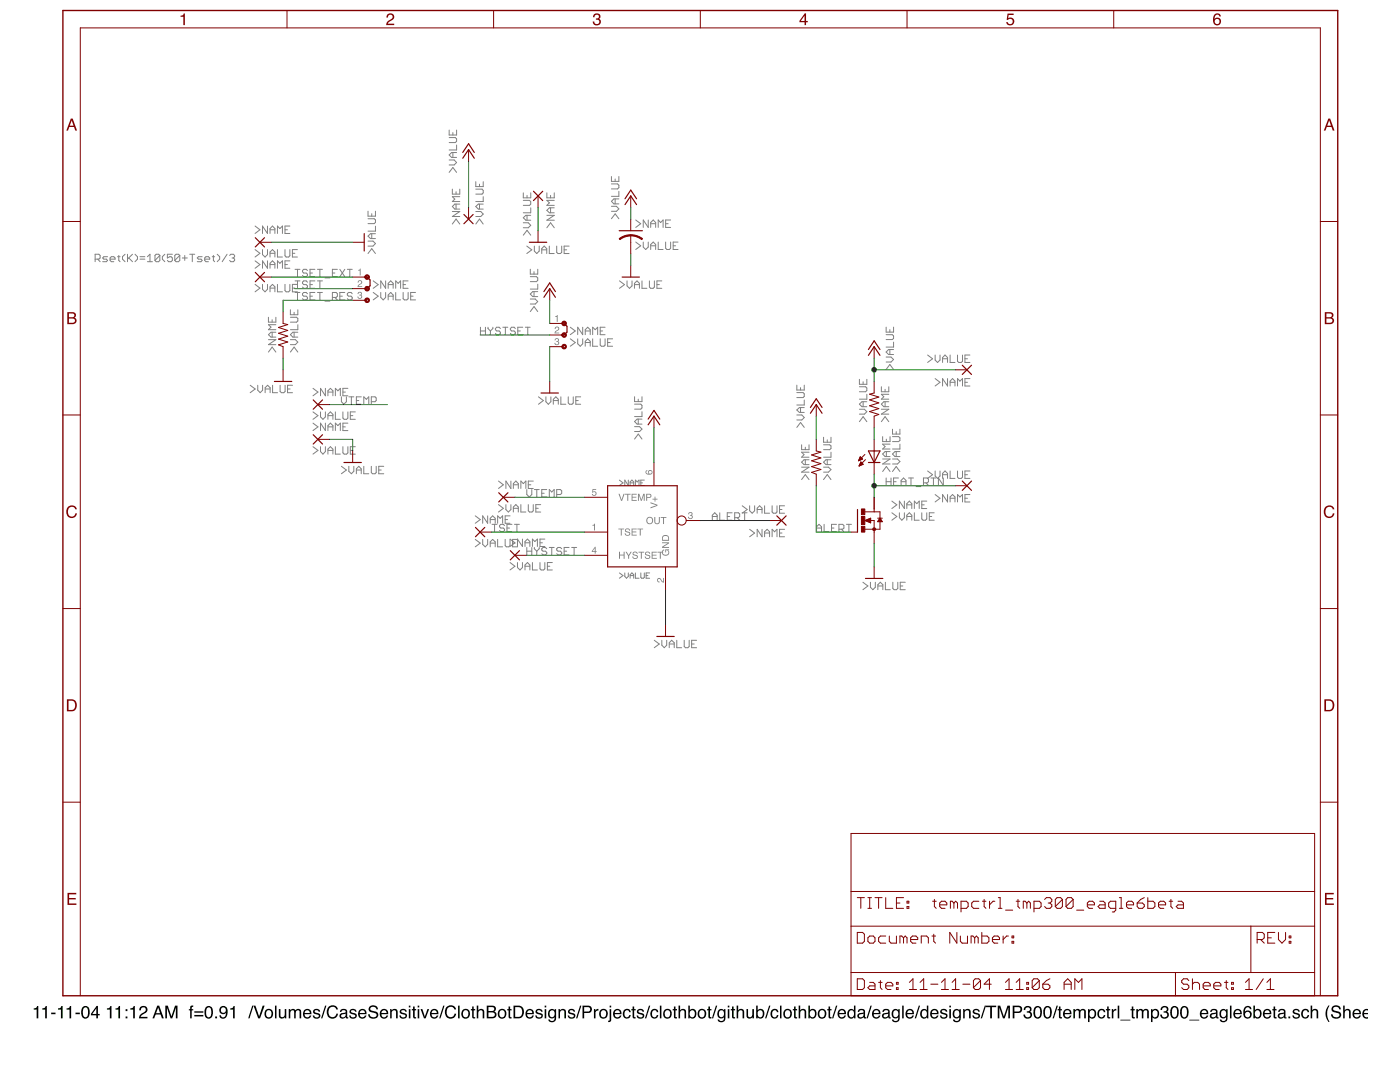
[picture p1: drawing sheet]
<svg xmlns="http://www.w3.org/2000/svg" width="279mm" height="216mm" viewBox="0 0 279 216" stroke-linecap="round" stroke-linejoin="round" font-family="sans-serif">
<path d="M6.7 201.2l.5-.1 .2-.4h.2v2.5h-.3v-1.8h-.6zM8.4 201.2l.5-.1 .2-.4h.2v2.5h-.3v-1.8h-.6zM10.2 202.1h.9v.3h-.9zM11.6 201.2l.4-.1 .2-.4h.3v2.5h-.3v-1.8h-.6zM13.3 201.2l.5-.1 .2-.4h.2v2.5h-.3v-1.8h-.6zM15.1 202.1h.8v.3h-.8zM16.6 200.9a.91 .91 0 0 1 1 .1 .91 .91 0 0 1 .3 1 .9 .9 0 0 1-.4 1.1 .9 .9 0 0 1-1.1-.2 1.91 1.91 0 0 1 .2-2zM16.8 201.1a1.65 1.65 0 0 0 .1 1.8l.3 .1a1.49 1.49 0 0 0 0-2zM19.2 201.2l-.8 1.1h.8zM19.3 200.7h.2v1.6h.4v.3h-.4v.6h-.3v-.6h-1.1v-.3zM21.3 201.2l.5-.1 .2-.4h.3v2.5h-.4v-1.8h-.6zM23 201.2l.5-.1 .2-.4h.3v2.5h-.4v-1.8h-.6zM25.1 201.4h.3v.4h-.3zM25.1 202.8h.3v.4h-.3zM26 201.2l.5-.1 .2-.4h.2v2.5h-.3v-1.8h-.6zM28.1 200.9a.81 .81 0 0 1 1.3 .2 .81 .81 0 0 1-.6 1.2l-.5 .3-.2 .3h1.3v.3h-1.7a1.39 1.39 0 0 1 1.1-1.3 .5 .5 0 0 0 .2-.6 .5 .5 0 0 0-.6-.3 .5 .5 0 0 0-.3 .6h-.3zM31.6 201l-.4 1.2h.7zM31.4 200.7h.4l.9 2.5h-.4l-.2-.8h-1l-.3 .8h-.4zM33 200.7h.5l.7 2.1 .7-2.1h.5v2.5h-.3v-2.1l-.7 2.1h-.4l-.7-2.1v2.1h-.3zM38 200.8l.6-.2v.3h-.3v.2v.3h.3v.2h-.3v1.6h-.4v-1.6h-.2v-.2h.2zM38.8 201.8h1.8v.3h-1.8zM38.8 202.5h1.8v.3h-1.8zM41.2 200.9a.91 .91 0 0 1 1 .1 .91 .91 0 0 1 .3 1 .9 .9 0 0 1-.4 1.1 .9 .9 0 0 1-1.1-.2 1.91 1.91 0 0 1 .2-2zM41.4 201.1a1.65 1.65 0 0 0 .1 1.8l.3 .1a1.49 1.49 0 0 0 0-2zM43 202.8h.3v.4h-.3zM44 201a.89 .89 0 0 1 1.1-.1 .89 .89 0 0 1 .3 1 1.04 1.04 0 0 1-1.3 1.3l-.3-.6h.3a.49 .49 0 0 0 .6 .4 .49 .49 0 0 0 .4-.6v-.3a.8 .8 0 0 1-1.1 0 .8 .8 0 0 1 0-1.1zM44.1 201.6a.52 .52 0 0 0 1 0 .52 .52 0 0 0-1 0zM45.9 201.2l.5-.1 .2-.4h.3v2.5h-.4v-1.8h-.6zM50.3 200.7h.3l-.8 2.5h-.3zM50.6 200.7h.4l.7 2.1 .7-2.1h.4l-.9 2.5h-.4zM53.3 201.7a.7 .7 0 0 0-.2 .9 .7 .7 0 0 0 .9 .3 .7 .7 0 0 0 .2-.9 .7 .7 0 0 0-.9-.3zM53 201.6a.94 .94 0 0 1 1.5 .6 .94 .94 0 0 1-1.3 1l-.4-.6v-.6zM54.9 200.7h.3v2.5h-.3zM55.6 201.4h.4v1.2a.42 .42 0 0 0 .4 .4 .42 .42 0 0 0 .4-.5v-1.1h.3v1.8h-.3v-.3a.64 .64 0 0 1-.7 .3 .64 .64 0 0 1-.5-.6zM57.6 201.4h.3v.2a.6 .6 0 0 1 1.1 0 .62 .62 0 0 1 .7-.3 .62 .62 0 0 1 .4 .7v1.2h-.3v-1.3a.4 .4 0 0 0-.5-.3 .4 .4 0 0 0-.3 .5v1.1h-.3v-1.2a.42 .42 0 0 0-.5-.4 .42 .42 0 0 0-.3 .6v1h-.3zM60.7 201.6a.85 .85 0 0 1 1-.2 .85 .85 0 0 1 .5 1h-1.4a.53 .53 0 0 0 .4 .6 .53 .53 0 0 0 .6-.4h.3a.9 .9 0 0 1-1.3 .6 .9 .9 0 0 1-.2-1.4zM61 201.7l-.2 .4h1l-.1-.3-.2-.2zM62.7 201.5a.74 .74 0 0 1 1.2 .4h-.3a.39 .39 0 0 0-.4-.3 .39 .39 0 0 0-.4 .3l.2 .1a.79 .79 0 0 1 .9 .8 .8 .8 0 0 1-.8 .5 .8 .8 0 0 1-.7-.7h.3a.45 .45 0 0 0 .5 .4 .45 .45 0 0 0 .4-.4l-.1-.1a.93 .93 0 0 1-1-.8zM64.9 200.7h.2l-.8 2.5h-.2zM65.5 201a1.1 1.1 0 0 1 1.1-.4 1.1 1.1 0 0 1 .8 .8h-.3a.82 .82 0 0 0-1-.5 .82 .82 0 0 0-.5 1.1 .8 .8 0 0 0 .6 .9 .8 .8 0 0 0 .9-.6h.4a1.17 1.17 0 0 1-1.5 .9 1.17 1.17 0 0 1-.8-1.6zM68.1 202.6a.44 .44 0 0 0 .6 .4 .44 .44 0 0 0 .2-.7zM67.9 201.6a.8 .8 0 0 1 1.4 .2v1.1l.2 .1v.2h-.4l-.1-.2a.63 .63 0 0 1-.9 .2 .63 .63 0 0 1-.2-.9l1.1-.3a.42 .42 0 0 0-.4-.5 .42 .42 0 0 0-.5 .4h-.3zM69.9 201.5a.74 .74 0 0 1 1.2 .4h-.2a.39 .39 0 0 0-.4-.3 .39 .39 0 0 0-.4 .3l.2 .1a.79 .79 0 0 1 .9 .8 .8 .8 0 0 1-.8 .5 .8 .8 0 0 1-.7-.7h.3a.45 .45 0 0 0 .4 .4 .45 .45 0 0 0 .5-.4l-.1-.1a.93 .93 0 0 1-1-.8zM71.7 201.6a.85 .85 0 0 1 1-.2 .85 .85 0 0 1 .5 1h-1.4a.53 .53 0 0 0 .4 .6 .53 .53 0 0 0 .6-.4h.3a.9 .9 0 0 1-1.3 .6 .9 .9 0 0 1-.2-1.4zM72 201.7l-.2 .4h1l-.1-.3-.2-.2zM73.8 200.8a1 1 0 0 1 1.6 .6h-.3a.59 .59 0 0 0-.6-.5 .59 .59 0 0 0-.6 .6l.1 .1a2.08 2.08 0 0 1 1.5 .7 1.02 1.02 0 0 1-.7 1 1.02 1.02 0 0 1-1.2-.4l-.1-.5h.3a.71 .71 0 0 0 .6 .6 .71 .71 0 0 0 .8-.5l-.2-.2a2.06 2.06 0 0 1-1.4-.7v-.4zM76 201.6a.85 .85 0 0 1 1.1-.2 .85 .85 0 0 1 .4 1h-1.4a.53 .53 0 0 0 .4 .6 .53 .53 0 0 0 .6-.4h.3a.9 .9 0 0 1-1.2 .6 .9 .9 0 0 1-.3-1.4zM76.3 201.7l-.2 .4h1.1l-.1-.3-.3-.2zM77.9 201.4h.3v.2a.66 .66 0 0 1 .7-.3 .66 .66 0 0 1 .5 .7v1.2h-.4v-1.2a.46 .46 0 0 0-.5-.4 .46 .46 0 0 0-.3 .6v1h-.3zM79.9 201.5a.74 .74 0 0 1 1.3 .4h-.3a.39 .39 0 0 0-.4-.3 .39 .39 0 0 0-.4 .3l.2 .1a.79 .79 0 0 1 .9 .8 .8 .8 0 0 1-.8 .5 .8 .8 0 0 1-.7-.7h.3a.45 .45 0 0 0 .5 .4 .45 .45 0 0 0 .4-.4l-.1-.1a.93 .93 0 0 1-1-.8zM81.6 201.4h.3v1.8h-.3zM81.6 200.7h.3v.3h-.3zM82.4 200.8h.4v.6h.2v.2h-.2v1.2l.2 .2v.2a.44 .44 0 0 1-.6-.4v-1.2h-.2v-.2h.2zM83.4 201.4h.3v1.8h-.3zM83.4 200.7h.3v.3h-.3zM83.9 201.4h.4l.5 1.5 .5-1.5h.3l-.7 1.8h-.3zM86 201.6a.85 .85 0 0 1 1.1-.2 .85 .85 0 0 1 .4 1h-1.4a.53 .53 0 0 0 .4 .6 .53 .53 0 0 0 .7-.4h.3a.9 .9 0 0 1-1.3 .6 .9 .9 0 0 1-.3-1.4zM86.3 201.7l-.2 .4h1.1l-.1-.3-.3-.2zM88.5 200.7h.2l-.8 2.5h-.3zM89.1 201a1.1 1.1 0 0 1 1.1-.4 1.1 1.1 0 0 1 .8 .8h-.3a.82 .82 0 0 0-1.1-.5 .82 .82 0 0 0-.5 1.1 .8 .8 0 0 0 .7 .9 .8 .8 0 0 0 .9-.6h.3a1.17 1.17 0 0 1-1.4 .9 1.17 1.17 0 0 1-.8-1.6zM91.4 200.7h.3v2.5h-.3zM92.6 201.7a.7 .7 0 0 0-.2 .9 .7 .7 0 0 0 .9 .3 .7 .7 0 0 0 .1-.9 .7 .7 0 0 0-.8-.3zM92.3 201.6a.94 .94 0 0 1 1.5 .6 .94 .94 0 0 1-1.3 1l-.4-.6v-.6zM94.2 200.8h.3v.6h.3v.2h-.3v1.2l.3 .2v.2a.44 .44 0 0 1-.6-.4v-1.2h-.2v-.2h.2zM95.1 200.7h.4v.9a.65 .65 0 0 1 .7-.3 .65 .65 0 0 1 .4 .7v1.2h-.3v-1.2a.46 .46 0 0 0-.5-.4 .46 .46 0 0 0-.3 .6v1h-.4zM97.5 201v.7a1.1 1.1 0 0 0 1.1-.2 .41 .41 0 0 0-.1-.4 .41 .41 0 0 0-.4-.1zM97.5 202v.9h.7a.46 .46 0 0 0 .6-.5 .46 .46 0 0 0-.6-.4zM97.1 200.7h1.1a.63 .63 0 0 1 .7 .4 .63 .63 0 0 1-.3 .7 .72 .72 0 0 1 .5 .9 .72 .72 0 0 1-.9 .5h-1.1zM99.9 201.7a.7 .7 0 0 0-.2 .9 .7 .7 0 0 0 .8 .3 .7 .7 0 0 0 .2-.9 .7 .7 0 0 0-.8-.3zM99.6 201.6a.94 .94 0 0 1 1.5 .6 .94 .94 0 0 1-1.4 1l-.3-.6v-.6zM101.5 200.8h.3v.6h.3v.2h-.3v1.2l.3 .2v.2a.44 .44 0 0 1-.6-.4v-1.2h-.3v-.2h.3zM102.8 201v1.9h.6a.99 .99 0 0 0 .8-1 .99 .99 0 0 0-.8-.9zM102.5 200.7h1a1.29 1.29 0 0 1 1.1 1.2 1.29 1.29 0 0 1-1.1 1.3h-1zM105.1 201.6a.85 .85 0 0 1 1-.2 .85 .85 0 0 1 .5 1h-1.4a.53 .53 0 0 0 .4 .6 .53 .53 0 0 0 .6-.4h.3a.9 .9 0 0 1-1.3 .6 .9 .9 0 0 1-.2-1.4zM105.4 201.7l-.2 .4h1l-.1-.3-.2-.2zM107.1 201.5a.74 .74 0 0 1 1.2 .4h-.3a.39 .39 0 0 0-.4-.3 .39 .39 0 0 0-.4 .3l.2 .1a.79 .79 0 0 1 .9 .8 .8 .8 0 0 1-.8 .5 .8 .8 0 0 1-.7-.7h.3a.45 .45 0 0 0 .5 .4 .45 .45 0 0 0 .4-.4l-.1-.1a.93 .93 0 0 1-1-.8zM108.7 201.4h.3v1.8h-.3zM108.7 200.7h.3v.3h-.3zM109.6 201.6l.5-.3 .6 .3v-.2h.3v1.6a.81 .81 0 0 1-.6 1 .81 .81 0 0 1-1-.6h.3a.53 .53 0 0 0 .8 .3 .53 .53 0 0 0 .2-.8 .8 .8 0 0 1-1.1 .2 .8 .8 0 0 1-.2-1.1zM109.8 201.7a.65 .65 0 0 0-.1 .9 .65 .65 0 0 0 .8 .2 .64 .64 0 0 0 .2-.8 .64 .64 0 0 0-.9-.3zM111.5 201.4h.2v.2a.66 .66 0 0 1 .8-.3 .66 .66 0 0 1 .5 .7v1.2h-.4v-1.2a.46 .46 0 0 0-.5-.4 .46 .46 0 0 0-.3 .6v1h-.3zM113.5 201.5a.74 .74 0 0 1 1.3 .4h-.3a.39 .39 0 0 0-.4-.3 .39 .39 0 0 0-.4 .3l.2 .1a.79 .79 0 0 1 .9 .8 .8 .8 0 0 1-.8 .5 .8 .8 0 0 1-.7-.7h.3a.45 .45 0 0 0 .5 .4 .45 .45 0 0 0 .4-.4l-.1-.1a.93 .93 0 0 1-1-.8zM115.8 200.7h.2l-.8 2.5h-.2zM116.2 200.7h1.2a.73 .73 0 0 1 .7 .7 .73 .73 0 0 1-.7 .7h-.8v1.1h-.4zM116.6 201v.8h.7a.45 .45 0 0 0 .5-.4 .45 .45 0 0 0-.5-.4zM118.5 201.4h.3v.3l.4-.4h.2v.3a.5 .5 0 0 0-.6 .5v1.1h-.3zM120.1 201.7a.7 .7 0 0 0-.2 .9 .7 .7 0 0 0 .9 .3 .7 .7 0 0 0 .2-.9 .7 .7 0 0 0-.9-.3zM119.8 201.6a.94 .94 0 0 1 1.5 .6 .94 .94 0 0 1-1.3 1l-.4-.6v-.6zM121.7 200.7h.3v.3h-.3zM121.7 201.4h.3v2.1a.47 .47 0 0 1-.6 .4v-.2l.3-.1zM122.6 201.6a.85 .85 0 0 1 1-.2 .85 .85 0 0 1 .4 1h-1.3a.53 .53 0 0 0 .4 .6 .53 .53 0 0 0 .6-.4h.3a.9 .9 0 0 1-1.3 .6 .9 .9 0 0 1-.2-1.4zM122.8 201.7l-.1 .4h1l-.1-.3-.2-.2zM124.5 201.6a.76 .76 0 0 1 .8-.3 .76 .76 0 0 1 .6 .7h-.3a.51 .51 0 0 0-.7-.4 .51 .51 0 0 0-.3 .7 .49 .49 0 0 0 .4 .7 .49 .49 0 0 0 .6-.5h.3a.83 .83 0 0 1-1.1 .7 .83 .83 0 0 1-.5-1.2zM126.2 200.8h.4v.6h.3v.2h-.3v1.2l.3 .2v.2a.44 .44 0 0 1-.7-.4v-1.2h-.2v-.2h.2zM127.3 201.5a.74 .74 0 0 1 1.2 .4h-.3a.39 .39 0 0 0-.4-.3 .39 .39 0 0 0-.4 .3l.2 .1a.79 .79 0 0 1 1 .8 .8 .8 0 0 1-.9 .5 .8 .8 0 0 1-.6-.7h.3a.45 .45 0 0 0 .4 .4 .45 .45 0 0 0 .4-.4v-.1a.93 .93 0 0 1-1.1-.8zM129.5 200.7h.3l-.8 2.5h-.3zM130 201.6a.76 .76 0 0 1 .8-.3 .76 .76 0 0 1 .6 .7h-.3a.51 .51 0 0 0-.7-.4 .51 .51 0 0 0-.3 .7 .49 .49 0 0 0 .4 .7 .49 .49 0 0 0 .6-.5h.3a.83 .83 0 0 1-1.1 .7 .83 .83 0 0 1-.5-1.2zM131.7 200.7h.3v2.5h-.3zM132.9 201.7a.7 .7 0 0 0-.2 .9 .7 .7 0 0 0 .8 .3 .7 .7 0 0 0 .2-.9 .7 .7 0 0 0-.8-.3zM132.6 201.6a.94 .94 0 0 1 1.5 .6 .94 .94 0 0 1-1.4 1l-.3-.6v-.6zM134.5 200.8h.3v.6h.3v.2h-.3v1.2l.3 .2v.2a.44 .44 0 0 1-.6-.4v-1.2h-.3v-.2h.3zM135.4 200.7h.3v.9a.65 .65 0 0 1 .8-.3 .65 .65 0 0 1 .4 .7v1.2h-.3v-1.2a.46 .46 0 0 0-.5-.4 .46 .46 0 0 0-.4 .6v1h-.3zM137.4 200.7h.3v.9a.81 .81 0 0 1 1-.1 .81 .81 0 0 1 .3 1 .73 .73 0 0 1-.5 .7 .73 .73 0 0 1-.9-.2v.2h-.2zM137.8 201.7a.64 .64 0 0 0-.1 .9 .64 .64 0 0 0 .8 .2 .65 .65 0 0 0 .1-.9 .65 .65 0 0 0-.8-.2zM139.8 201.7a.7 .7 0 0 0-.3 .9 .7 .7 0 0 0 .9 .3 .7 .7 0 0 0 .2-.9 .7 .7 0 0 0-.8-.3zM139.5 201.6a.94 .94 0 0 1 1.5 .6 .94 .94 0 0 1-1.4 1l-.4-.6v-.6zM141.4 200.8h.3v.6h.3v.2h-.3v1.2l.3 .2v.2a.44 .44 0 0 1-.6-.4v-1.2h-.3v-.2h.3zM142.9 200.7h.2l-.8 2.5h-.2zM143.4 201.6l.5-.3 .6 .3v-.2h.3v1.6a.81 .81 0 0 1-.6 1 .81 .81 0 0 1-1-.6h.3a.53 .53 0 0 0 .7 .3 .53 .53 0 0 0 .3-.8 .8 .8 0 0 1-1.1 .2 .8 .8 0 0 1-.2-1.1zM143.6 201.7a.65 .65 0 0 0-.1 .9 .65 .65 0 0 0 .8 .2 .64 .64 0 0 0 .2-.8 .64 .64 0 0 0-.9-.3zM145.2 201.4h.4v1.8h-.4zM145.2 200.7h.4v.3h-.4zM146.1 200.8h.3v.6h.3v.2h-.3v1.2l.3 .2v.2a.44 .44 0 0 1-.6-.4v-1.2h-.3v-.2h.3zM147 200.7h.3v.9a.65 .65 0 0 1 .8-.3 .65 .65 0 0 1 .4 .7v1.2h-.3v-1.2a.46 .46 0 0 0-.6-.4 .46 .46 0 0 0-.3 .6v1h-.3zM149 201.4h.3v1.2a.42 .42 0 0 0 .4 .4 .42 .42 0 0 0 .4-.5v-1.1h.4v1.8h-.3v-.3a.64 .64 0 0 1-.8 .3 .64 .64 0 0 1-.4-.6zM150.9 200.7h.3v.9a.81 .81 0 0 1 1.1-.1 .81 .81 0 0 1 .2 1 .73 .73 0 0 1-.5 .7 .73 .73 0 0 1-.8-.2v.2h-.3zM151.4 201.7a.64 .64 0 0 0-.2 .9 .64 .64 0 0 0 .9 .2 .65 .65 0 0 0 .1-.9 .65 .65 0 0 0-.8-.2zM153.5 200.7h.2l-.8 2.5h-.2zM154 201.6a.76 .76 0 0 1 .8-.3 .76 .76 0 0 1 .5 .7h-.3a.51 .51 0 0 0-.6-.4 .51 .51 0 0 0-.3 .7 .49 .49 0 0 0 .3 .7 .49 .49 0 0 0 .6-.5h.3a.83 .83 0 0 1-1 .7 .83 .83 0 0 1-.5-1.2zM155.7 200.7h.3v2.5h-.3zM156.9 201.7a.7 .7 0 0 0-.3 .9 .7 .7 0 0 0 .9 .3 .7 .7 0 0 0 .2-.9 .7 .7 0 0 0-.8-.3zM156.6 201.6a.94 .94 0 0 1 1.5 .6 .94 .94 0 0 1-1.4 1l-.4-.6v-.6zM158.5 200.8h.3v.6h.3v.2h-.3v1.2l.3 .2v.2a.44 .44 0 0 1-.6-.4v-1.2h-.3v-.2h.3zM159.4 200.7h.3v.9a.65 .65 0 0 1 .8-.3 .65 .65 0 0 1 .4 .7v1.2h-.3v-1.2a.46 .46 0 0 0-.6-.4 .46 .46 0 0 0-.3 .6v1h-.3zM161.3 200.7h.3v.9a.81 .81 0 0 1 1.1-.1 .81 .81 0 0 1 .2 1 .73 .73 0 0 1-.5 .7 .73 .73 0 0 1-.8-.2v.2h-.3zM161.8 201.7a.64 .64 0 0 0-.2 .9 .64 .64 0 0 0 .9 .2 .65 .65 0 0 0 .1-.9 .65 .65 0 0 0-.8-.2zM163.7 201.7a.7 .7 0 0 0-.2 .9 .7 .7 0 0 0 .9 .3 .7 .7 0 0 0 .2-.9 .7 .7 0 0 0-.9-.3zM163.4 201.6a.94 .94 0 0 1 1.6 .6 .94 .94 0 0 1-1.4 1l-.4-.6v-.6zM165.3 200.8h.4v.6h.3v.2h-.3v1.2l.3 .2v.2a.44 .44 0 0 1-.7-.4v-1.2h-.2v-.2h.2zM166.8 200.7h.3l-.8 2.5h-.3zM167.4 201.6a.85 .85 0 0 1 1-.2 .85 .85 0 0 1 .4 1h-1.3a.53 .53 0 0 0 .4 .6 .53 .53 0 0 0 .6-.4h.3a.9 .9 0 0 1-1.3 .6 .9 .9 0 0 1-.2-1.4zM167.6 201.7l-.1 .4h1l-.1-.3-.2-.2zM169.6 201.8a.69 .69 0 0 0-.2 .8 .69 .69 0 0 0 .7 .3 .73 .73 0 0 0 .4-.7 .73 .73 0 0 0-.7-.6zM169.4 201.5l.7-.2 .3 .3v-.9h.3v2.5h-.3v-.3a.8 .8 0 0 1-1 .2 .8 .8 0 0 1-.3-1zM171.5 202.6a.44 .44 0 0 0 .5 .4 .44 .44 0 0 0 .3-.7zM171.3 201.6a.8 .8 0 0 1 1.3 .2v1.1l.2 .1v.2h-.3l-.2-.2a.63 .63 0 0 1-.9 .2 .63 .63 0 0 1-.1-.9l1-.3a.42 .42 0 0 0-.4-.5 .42 .42 0 0 0-.4 .4h-.3zM173.7 200.7h.3l-.8 2.5h-.3zM174.3 201.6a.85 .85 0 0 1 1-.2 .85 .85 0 0 1 .4 1h-1.3a.53 .53 0 0 0 .4 .6 .53 .53 0 0 0 .6-.4h.3a.9 .9 0 0 1-1.3 .6 .9 .9 0 0 1-.3-1.4zM174.5 201.7l-.1 .4h1l-.1-.3-.2-.2zM176.4 202.6a.44 .44 0 0 0 .5 .4 .44 .44 0 0 0 .3-.7zM176.2 201.6a.8 .8 0 0 1 1.4 .2v1.1l.2 .1v.2h-.4l-.1-.2a.63 .63 0 0 1-.9 .2 .63 .63 0 0 1-.2-.9l1-.3a.42 .42 0 0 0-.4-.5 .42 .42 0 0 0-.4 .4h-.3zM178.2 201.6l.5-.3 .6 .3v-.2h.3v1.6a.81 .81 0 0 1-.6 1 .81 .81 0 0 1-1-.6h.3a.53 .53 0 0 0 .7 .3 .53 .53 0 0 0 .3-.8 .8 .8 0 0 1-1.1 .2 .8 .8 0 0 1-.2-1.1zM178.4 201.7a.65 .65 0 0 0-.2 .9 .65 .65 0 0 0 .9 .2 .64 .64 0 0 0 .2-.8 .64 .64 0 0 0-.9-.3zM180 200.7h.3v2.5h-.3zM181 201.6a.85 .85 0 0 1 1-.2 .85 .85 0 0 1 .4 1h-1.4a.53 .53 0 0 0 .4 .6 .53 .53 0 0 0 .7-.4h.3a.9 .9 0 0 1-1.3 .6 .9 .9 0 0 1-.3-1.4zM181.2 201.7l-.1 .4h1l-.1-.3-.3-.2zM183.4 200.7h.2l-.8 2.5h-.2zM184.1 201.8a.69 .69 0 0 0-.1 .8 .69 .69 0 0 0 .7 .3 .73 .73 0 0 0 .3-.7 .73 .73 0 0 0-.7-.6zM184 201.5l.6-.2 .4 .3v-.9h.3v2.5h-.3v-.3a.8 .8 0 0 1-1.1 .2 .8 .8 0 0 1-.2-1zM185.9 201.6a.85 .85 0 0 1 1-.2 .85 .85 0 0 1 .4 1h-1.3a.53 .53 0 0 0 .4 .6 .53 .53 0 0 0 .6-.4h.3a.9 .9 0 0 1-1.3 .6 .9 .9 0 0 1-.3-1.4zM186.1 201.7l-.1 .4h1l-.1-.3-.2-.2zM187.8 201.5a.74 .74 0 0 1 1.2 .4h-.3a.39 .39 0 0 0-.4-.3 .39 .39 0 0 0-.3 .3l.2 .1a.79 .79 0 0 1 .9 .8 .8 .8 0 0 1-.8 .5 .8 .8 0 0 1-.7-.7h.3a.45 .45 0 0 0 .4 .4 .45 .45 0 0 0 .5-.4l-.1-.1a.93 .93 0 0 1-1-.8zM189.5 201.4h.3v1.8h-.3zM189.5 200.7h.3v.3h-.3zM190.4 201.6l.5-.3 .6 .3v-.2h.2v1.6a.81 .81 0 0 1-.6 1 .81 .81 0 0 1-.9-.6h.3a.53 .53 0 0 0 .7 .3 .53 .53 0 0 0 .2-.8 .8 .8 0 0 1-1 .2 .8 .8 0 0 1-.3-1.1zM190.6 201.7a.65 .65 0 0 0-.2 .9 .65 .65 0 0 0 .9 .2 .64 .64 0 0 0 .2-.8 .64 .64 0 0 0-.9-.3zM192.2 201.4h.3v.2a.66 .66 0 0 1 .8-.3 .66 .66 0 0 1 .4 .7v1.2h-.3v-1.2a.46 .46 0 0 0-.6-.4 .46 .46 0 0 0-.3 .6v1h-.3zM194.3 201.5a.74 .74 0 0 1 1.2 .4h-.3a.39 .39 0 0 0-.4-.3 .39 .39 0 0 0-.3 .3l.1 .1a.79 .79 0 0 1 1 .8 .8 .8 0 0 1-.9 .5 .8 .8 0 0 1-.6-.7h.3a.45 .45 0 0 0 .4 .4 .45 .45 0 0 0 .5-.4l-.1-.1a.93 .93 0 0 1-1.1-.8zM196.5 200.7h.3l-.8 2.5h-.3zM196.8 200.7h2v.3h-.8v2.2h-.4v-2.2h-.8zM199.1 200.7h.5l.7 2.1 .8-2.1h.4v2.5h-.3v-2.1l-.7 2.1h-.3l-.8-2.1v2.1h-.3zM202.1 200.7h1.1a.73 .73 0 0 1 .8 .7 .73 .73 0 0 1-.8 .7h-.8v1.1h-.3zM202.4 201v.8h.7a.45 .45 0 0 0 .6-.4 .45 .45 0 0 0-.6-.4zM204.6 200.9a.72 .72 0 0 1 1-.1 .72 .72 0 0 1 .1 1l-.1 .1a.8 .8 0 0 1 .2 1.1 .8 .8 0 0 1-1.2 .2l-.3-.3-.1-.5h.4a.51 .51 0 0 0 .4 .7 .51 .51 0 0 0 .6-.5 .51 .51 0 0 0-.6-.5v-.3a.45 .45 0 0 0 .5-.3 .45 .45 0 0 0-.2-.6 .45 .45 0 0 0-.6 .3l-.1 .3h-.3zM206.6 200.9a.91 .91 0 0 1 1.1 .1 .91 .91 0 0 1 .2 1 .9 .9 0 0 1-.3 1.1 .9 .9 0 0 1-1.2-.2 1.91 1.91 0 0 1 .2-2zM206.8 201.1a1.65 1.65 0 0 0 .1 1.8l.3 .1a1.49 1.49 0 0 0 .1-2zM208.6 200.9a.91 .91 0 0 1 1 .1 .91 .91 0 0 1 .3 1 .9 .9 0 0 1-.4 1.1 .9 .9 0 0 1-1.1-.2 1.91 1.91 0 0 1 .2-2zM208.8 201.1a1.65 1.65 0 0 0 .1 1.8l.3 .1a1.49 1.49 0 0 0 0-2zM210.9 200.7h.2l-.8 2.5h-.2zM211.3 200.8h.3v.6h.3v.2h-.3v1.2l.3 .2v.2a.44 .44 0 0 1-.6-.4v-1.2h-.2v-.2h.2zM212.4 201.6a.85 .85 0 0 1 1-.2 .85 .85 0 0 1 .4 1h-1.3a.53 .53 0 0 0 .4 .6 .53 .53 0 0 0 .6-.4h.3a.9 .9 0 0 1-1.3 .6 .9 .9 0 0 1-.2-1.4zM212.6 201.7l-.1 .4h1l-.1-.3-.2-.2zM214.2 201.4h.3v.2a.6 .6 0 0 1 1.1 0 .62 .62 0 0 1 .7-.3 .62 .62 0 0 1 .4 .7v1.2h-.3v-1.3a.4 .4 0 0 0-.5-.3 .4 .4 0 0 0-.3 .5v1.1h-.3v-1.2a.42 .42 0 0 0-.5-.4 .42 .42 0 0 0-.3 .6v1h-.3zM217.6 201.7a.71 .71 0 0 0-.2 .8 .71 .71 0 0 0 .7 .4 .72 .72 0 0 0 .4-.8 .72 .72 0 0 0-.8-.5zM217.1 201.4h.3v.2a.75 .75 0 0 1 1-.2 .75 .75 0 0 1 .4 .8 .78 .78 0 0 1-.4 1 .78 .78 0 0 1-1-.2v.9h-.3zM219.2 201.6a.76 .76 0 0 1 .8-.3 .76 .76 0 0 1 .6 .7h-.3a.51 .51 0 0 0-.7-.4 .51 .51 0 0 0-.3 .7 .49 .49 0 0 0 .4 .7 .49 .49 0 0 0 .6-.5h.3a.83 .83 0 0 1-1.1 .7 .83 .83 0 0 1-.5-1.2zM221 200.8h.3v.6h.3v.2h-.3v1.2l.3 .2v.2a.44 .44 0 0 1-.6-.4v-1.2h-.3v-.2h.3zM221.9 201.4h.3v.3l.3-.4h.3v.3a.5 .5 0 0 0-.6 .5v1.1h-.3zM223.1 200.7h.3v2.5h-.3zM223.6 203.5h2v.1h-2zM225.9 200.8h.3v.6h.3v.2h-.3v1.2l.3 .2v.2a.44 .44 0 0 1-.6-.4v-1.2h-.3v-.2h.3zM226.8 201.4h.3v.2a.6 .6 0 0 1 1 0 .62 .62 0 0 1 .7-.3 .62 .62 0 0 1 .5 .7v1.2h-.4v-1.3a.4 .4 0 0 0-.4-.3 .4 .4 0 0 0-.3 .5v1.1h-.3v-1.2a.42 .42 0 0 0-.6-.4 .42 .42 0 0 0-.2 .6v1h-.3zM230.2 201.7a.71 .71 0 0 0-.2 .8 .71 .71 0 0 0 .7 .4 .72 .72 0 0 0 .3-.8 .72 .72 0 0 0-.7-.5zM229.7 201.4h.3v.2a.75 .75 0 0 1 .9-.2 .75 .75 0 0 1 .4 .8 .78 .78 0 0 1-.3 1 .78 .78 0 0 1-1-.2v.9h-.3zM231.9 200.9a.72 .72 0 0 1 1-.1 .72 .72 0 0 1 .1 1l-.1 .1a.8 .8 0 0 1 .2 1.1 .8 .8 0 0 1-1.2 .2l-.3-.3v-.5h.3a.51 .51 0 0 0 .4 .7 .51 .51 0 0 0 .6-.5 .51 .51 0 0 0-.6-.5v-.3a.45 .45 0 0 0 .5-.3 .45 .45 0 0 0-.2-.6 .45 .45 0 0 0-.6 .3l-.1 .3h-.3zM233.9 200.9a.91 .91 0 0 1 1.1 .1 .91 .91 0 0 1 .2 1 .9 .9 0 0 1-.3 1.1 .9 .9 0 0 1-1.2-.2 1.91 1.91 0 0 1 .2-2zM234.1 201.1a1.65 1.65 0 0 0 .1 1.8l.3 .1a1.49 1.49 0 0 0 .1-2zM235.9 200.9a.91 .91 0 0 1 1 .1 .91 .91 0 0 1 .3 1 .9 .9 0 0 1-.3 1.1 .9 .9 0 0 1-1.2-.2 1.91 1.91 0 0 1 .2-2zM236.1 201.1a1.65 1.65 0 0 0 .1 1.8l.3 .1a1.49 1.49 0 0 0 .1-2zM237.4 203.5h1.9v.1h-1.9zM239.7 201.6a.85 .85 0 0 1 1-.2 .85 .85 0 0 1 .4 1h-1.3a.53 .53 0 0 0 .4 .6 .53 .53 0 0 0 .6-.4h.3a.9 .9 0 0 1-1.3 .6 .9 .9 0 0 1-.2-1.4zM240 201.7l-.2 .4h1l-.1-.3-.2-.2zM241.8 202.6a.44 .44 0 0 0 .6 .4 .44 .44 0 0 0 .2-.7zM241.6 201.6a.8 .8 0 0 1 1.4 .2v1.1l.2 .1v.2h-.4l-.1-.2a.63 .63 0 0 1-.9 .2 .63 .63 0 0 1-.2-.9l1.1-.3a.42 .42 0 0 0-.4-.5 .42 .42 0 0 0-.5 .4h-.3zM243.6 201.6l.5-.3 .6 .3v-.2h.3v1.6a.81 .81 0 0 1-.6 1 .81 .81 0 0 1-1-.6h.3a.53 .53 0 0 0 .8 .3 .53 .53 0 0 0 .2-.8 .8 .8 0 0 1-1.1 .2 .8 .8 0 0 1-.2-1.1zM243.9 201.7a.65 .65 0 0 0-.2 .9 .65 .65 0 0 0 .8 .2 .64 .64 0 0 0 .2-.8 .64 .64 0 0 0-.8-.3zM245.5 200.7h.3v2.5h-.3zM246.4 201.6a.85 .85 0 0 1 1-.2 .85 .85 0 0 1 .4 1h-1.3a.53 .53 0 0 0 .4 .6 .53 .53 0 0 0 .6-.4h.3a.9 .9 0 0 1-1.3 .6 .9 .9 0 0 1-.3-1.4zM246.6 201.7l-.1 .4h1l-.1-.3-.2-.2zM248.5 200.9a.73 .73 0 0 1 .8-.2 .73 .73 0 0 1 .5 .7h-.4a.51 .51 0 0 0-.6-.4 .51 .51 0 0 0-.3 .6l-.1 .3a.82 .82 0 0 1 1.3 .1 .82 .82 0 0 1-.3 1.2 .82 .82 0 0 1-1.2-.4v-1.2zM248.5 202.4a.53 .53 0 0 0 1 0 .53 .53 0 0 0-1 0zM250.1 200.7h.4v.9a.81 .81 0 0 1 1-.1 .81 .81 0 0 1 .3 1 .73 .73 0 0 1-.5 .7 .73 .73 0 0 1-.9-.2v.2h-.3zM250.6 201.7a.64 .64 0 0 0-.1 .9 .64 .64 0 0 0 .8 .2 .65 .65 0 0 0 .1-.9 .65 .65 0 0 0-.8-.2zM252.3 201.6a.85 .85 0 0 1 1-.2 .85 .85 0 0 1 .4 1h-1.3a.53 .53 0 0 0 .4 .6 .53 .53 0 0 0 .6-.4h.3a.9 .9 0 0 1-1.3 .6 .9 .9 0 0 1-.3-1.4zM252.5 201.7l-.1 .4h1l-.1-.3-.2-.2zM254.2 200.8h.3v.6h.3v.2h-.3v1.2l.3 .2v.2a.44 .44 0 0 1-.6-.4v-1.2h-.3v-.2h.3zM255.4 202.6a.44 .44 0 0 0 .5 .4 .44 .44 0 0 0 .3-.7zM255.2 201.6a.8 .8 0 0 1 1.3 .2v1.1l.2 .1v.2h-.3l-.2-.2a.63 .63 0 0 1-.8 .2 .63 .63 0 0 1-.2-.9l1-.3a.42 .42 0 0 0-.4-.5 .42 .42 0 0 0-.4 .4h-.3zM257.1 202.8h.4v.4h-.4zM258.2 201.5a.74 .74 0 0 1 1.2 .4h-.3a.39 .39 0 0 0-.4-.3 .39 .39 0 0 0-.4 .3l.2 .1a.79 .79 0 0 1 .9 .8 .8 .8 0 0 1-.8 .5 .8 .8 0 0 1-.7-.7h.3a.45 .45 0 0 0 .5 .4 .45 .45 0 0 0 .4-.4l-.1-.1a.93 .93 0 0 1-1-.8zM259.9 201.6a.76 .76 0 0 1 .8-.3 .76 .76 0 0 1 .6 .7h-.3a.51 .51 0 0 0-.7-.4 .51 .51 0 0 0-.3 .7 .49 .49 0 0 0 .4 .7 .49 .49 0 0 0 .6-.5h.3a.83 .83 0 0 1-1.1 .7 .83 .83 0 0 1-.5-1.2zM261.6 200.7h.3v.9a.65 .65 0 0 1 .7-.3 .65 .65 0 0 1 .5 .7v1.2h-.3v-1.2a.46 .46 0 0 0-.6-.4 .46 .46 0 0 0-.3 .6v1h-.3zM265.1 200.6h.2a3.1 3.1 0 0 0 0 3.3h-.2a2.6 2.6 0 0 1 0-3.3zM266 200.8a1 1 0 0 1 1.6 .6h-.3a.59 .59 0 0 0-.7-.5 .59 .59 0 0 0-.5 .6l.1 .1a2.08 2.08 0 0 1 1.4 .7 1.02 1.02 0 0 1-.7 1 1.02 1.02 0 0 1-1.1-.4l-.2-.5h.4a.71 .71 0 0 0 .6 .6 .71 .71 0 0 0 .7-.5l-.1-.2a2.06 2.06 0 0 1-1.5-.7v-.4zM268.1 200.7h.3v.9a.65 .65 0 0 1 .7-.3 .65 .65 0 0 1 .5 .7v1.2h-.4v-1.2a.46 .46 0 0 0-.5-.4 .46 .46 0 0 0-.3 .6v1h-.3zM270.2 201.6a.85 .85 0 0 1 1-.2 .85 .85 0 0 1 .4 1h-1.4a.53 .53 0 0 0 .4 .6 .53 .53 0 0 0 .7-.4h.3a.9 .9 0 0 1-1.3 .6 .9 .9 0 0 1-.3-1.4zM270.4 201.7l-.1 .4h1l-.1-.3-.3-.2zM272.1 201.6l.4-.3 .6 .1v1h-.9a.46 .46 0 0 0 .3 .5 .46 .46 0 0 0 .6-.2v-.1a.47 .47 0 0 1-.2 .7 .47 .47 0 0 1-.6-.1l-.4-.6v-.6zM272.4 201.7l-.2 .4h.9v-.4l-.4-.1zM273.1 200.8v2.4zM273.1 201.4v.4zM273.1 202.8v.4zM273.1 200.7v2.5zM273.1 200.7v2.5zM273.1 200.7v2.5zM273.1 200.6v3.3z" fill-rule="evenodd" fill="#000"/>
<g fill="none" stroke="#808080" stroke-width=".2">
<path d="M89.6 34.4l.8-1 .7 1M89.6 31.9h1l.5 .5-.5 .5h-1M89.6 26v.9h1.5v-.9M89.6 27.5h1.3l.2 .2v.5l-.2 .2h-1.3M90.4 26.5v.4M90.4 30.4v1M91.1 30.4h-1l-.5 .5 .5 .5h1M91.1 28.9v1h-1.5M95 37.7h1.2l.2 .3v.5l-.2 .2h-1.2M95 36.3v.9h1.4v-.9M95.7 36.7v.5M96.4 39.2v1h-1.4"/>
<path d="M104.4 38.5v1h1.5v-1M104.4 40h1.3l.2 .2v.5l-.2 .3h-1.3M105.2 39v.5M122 35.2v1h1.5v-1M122 36.7h1.3l.2 .3v.4l-.2 .3h-1.3M122.8 35.7v.5M122.8 39.7v1M123.5 39.7h-1l-.5 .5 .5 .5h1M123.5 38.2v1h-1.5M19 51.7h.7l.3-.2v-.5l-.3-.3h-.7v1.5M19.5 51.7l.5 .5M21.5 51.2h-.8l-.2 .3 .2 .2h.5l.3 .3-.3 .2h-.7"/>
<path d="M22 51.7h1v-.2l-.3-.3h-.5l-.2 .3v.5l.2 .2h.5M23.5 51.2h.5M23.7 51v1l.3 .2M25 50.7l-.6 .5v.5l.6 .5M25.4 50.7v1.5M25.7 51.5l.7 .7M26.4 50.7l-1 1M26.9 50.7l.5 .5v.5l-.5 .5M27.9 51.7h1M27.9 51.2h1M29.4 52.2h1M29.4 51.2l.5-.5v1.5"/>
<path d="M31.9 51l-.2-.3h-.5l-.3 .3v1M31.9 51v1l-.2 .2h-.5l-.3-.2M31.9 51l-1 1M32.9 50.7l-.5 .5v.5l.5 .5M34.4 50.7h-1v.8l.5-.3h.2l.3 .3v.5l-.3 .2h-.4l-.3-.2M35.9 51l-.3-.3h-.5l-.2 .3v1M35.9 51v1l-.3 .2h-.5l-.2-.2M35.9 51l-1 1M36.4 51.5h1M36.9 51v1M37.9 50.7h1M38.4 50.7v1.5"/>
<path d="M40.3 51.2h-.7l-.2 .3 .2 .2h.5l.2 .3-.2 .2h-.7M40.9 51.7h.9v-.2l-.2-.3h-.5l-.2 .3v.5l.2 .2h.5M42.4 51.2h.4M42.6 51v1l.2 .2M43.3 50.7l.5 .5v.5l-.5 .5M45.3 50.7l-1 1.5M45.8 51l.3-.3h.5l.2 .3v.2l-.2 .3M46.3 51.5h.3M46.6 51.5l.2 .2v.3l-.2 .2h-.5l-.3-.2M50.9 56.7l1 .8-1 .7M50.9 49.8l1 .7-1 .8M52.4 49.8v1l.5 .5 .5-.5v-1"/>
<path d="M52.4 56.7v1l.5 .5 .5-.5v-1M53.9 51.3v-1l.5-.5 .5 .5v1M53.9 58.2v-1l.5-.5 .5 .5v1M53.9 57.5h1M53.9 50.5h1M55.4 49.8v1.5h1M55.4 56.7v1.5h1M56.9 49.8v1.2l.2 .3h.5l.2-.3v-1.2M56.9 56.7v1.3l.2 .2h.5l.2-.2v-1.3M58.4 57.5h.4M58.4 50.5h.4M59.4 56.7h-1v1.5h1"/>
<path d="M59.4 49.8h-1v1.5h1M73.4 48.1h1l.5 .5-.5 .5h-1M73.4 50.6l.8-1 .7 1M73.4 42.1v1h1.5v-1M73.4 43.6h1.3l.2 .3v.5l-.2 .2h-1.3M74.2 42.7v.4M74.2 46.6v1M74.5 58.4l1 .7-1 .7M74.5 56l1 .8-1 .7M74.9 46.6h-1l-.5 .5 .5 .5h1M74.9 45.1v1h-1.5M76 58.4v1l.5 .4 .5-.4v-1"/>
<path d="M77 56v1.5l-1-1.5v1.5M77.5 59.8v-.9l.5-.5 .5 .5v.9M77.5 57.5v-1l.5-.5 .5 .5v1M77.5 59.1h1M77.5 56.8h1M79 57.5v-1.5l.5 .5 .4-.5v1.5M79 58.4v1.4h.9M80.5 58.4v1.2l.2 .2h.5l.2-.2v-1.2M80.5 56.8h.4M81.4 56h-.9v1.5h.9M82 59.1h.4M82.9 58.4h-.9v1.4h.9"/>
<path d="M95 44.7l.7-1 .7 1M95 42.2h.9l.5 .5-.5 .5h-.9M95.7 40.7v1M96.4 40.7h-.9l-.5 .5 .5 .5h.9M104.4 46.9l.8-.9 .7 .9M104.4 44.4h1l.5 .6-.5 .4h-1M105.1 49.1l1 .7-1 .8M105.2 43v.9M105.8 59.7h1l.5 .5-.5 .5h-1M105.8 53.7v1h1.5v-1M105.8 55.2h1.3l.2 .3v.4l-.2 .3h-1.3M105.9 43h-1l-.5 .5 .5 .4h1"/>
<path d="M105.9 41.5v1h-1.5M106.6 54.2v.5M106.6 58.2v1M106.6 49.1v1l.5 .5 .5-.5v-1M107.3 58.2h-1l-.5 .5 .5 .5h1M107.3 56.7v1h-1.5M108.1 50.6v-1l.5-.5 .5 .5v1M108.1 49.8h1M109.6 49.1v1.5h1M111.1 49.1v1.3l.3 .2h.4l.3-.2v-1.3M112.6 49.8h.5M113.6 49.1h-1v1.5h1"/>
<path d="M122 43.6l.8-.9 .7 .9M122 41.2h1l.5 .5-.5 .5h-1M123.6 56l1 .8-1 .7M125.1 56v1l.5 .5 .5-.5v-1M126.6 57.5v-1l.5-.5 .5 .5v1M126.6 56.8h1M126.9 48.3l1 .7-1 .8M128.1 56v1.5h1M128.4 48.3v1l.5 .5 .5-.5v-1M129.6 56v1.3l.3 .2h.4l.3-.2v-1.3M129.9 49.8v-1l.5-.5 .5 .5v1M129.9 49h1"/>
<path d="M131.1 56.8h.5M131.4 48.3v1.5h.9M132.1 56h-1v1.5h1M132.8 48.3v1.2l.3 .3h.5l.2-.3v-1.2M134.3 49h.5M135.3 48.3h-1v1.5h1M49.9 76.9l1 .7-1 .8M51.4 76.9v1l.5 .5 .5-.5v-1M52.9 78.4v-1l.5-.5 .5 .5v1M52.9 77.6h1M54.4 76.9v1.5h1M55.9 76.9v1.2l.3 .3h.4l.3-.3v-1.2"/>
<path d="M57.4 77.6h.5M58 67.8h.9l.5 .5-.5 .5h-.9M58 70.3l.7-1 .7 1M58 61.8v1h1.4v-1M58 63.3h1.2l.2 .2v.6l-.2 .2h-1.2M58.4 76.9h-1v1.5h1M58.7 62.3v.5M58.7 66.3v1M59.4 66.3h-1l-.4 .5 .4 .5h1M59.4 64.8v1h-1.4M105.8 62.2l.8-1 .7 1M107.5 79.2l.9 .7-.9 .8"/>
<path d="M108.9 79.2v1l.5 .5 .5-.5v-1M110.4 79.9h1M111.9 79.2v1.5h1M113.4 79.2v1.2l.3 .3h.5l.2-.3v-1.2M113.8 67.6l1 .7-1 .8M114.9 79.9h.5M115.3 67.6v1l.5 .5 .5-.5v-1M115.9 79.2h-1v1.5h1M116.8 69.1v-1l.5-.5 .5 .5v1M116.8 68.3h1M118.3 67.6v1.5h1M119.8 67.6v1.3l.2 .2h.5l.3-.2v-1.3"/>
<path d="M121.3 68.3h.5M122.3 67.6h-1v1.5h1M126.6 79.2v.9h1.5v-.9M127.4 79.7v.4M159 76.9v.9h1.5v-.9M159 78.3h1.3l.2 .3v.5l-.2 .2h-1.3M159.8 77.3v.5M160.5 79.8v1h-1.5M171.5 75.7v1h1.5v-1M171.5 77.2h1.3l.2 .2v.5l-.2 .3h-1.3M172.3 76.2v.5M173 78.7v1h-1.5"/>
<path d="M175.9 77.2v1h1.5v-1M176.6 77.7v.5M176.8 73.7l.8-1 .7 1M176.8 71.2h1l.5 .5-.5 .5h-1M176.8 65.3v1h1.5v-1M176.8 66.8h1.3l.2 .2v.5l-.2 .3h-1.3M177.4 78.7h-1.5l.5 .5-.5 .5h1.5M177.6 65.8v.5M177.6 69.7v1M178.3 69.7h-1l-.5 .6 .5 .4h1M178.3 68.3v1h-1.5M185.1 70.8l1 .8-1 .7"/>
<path d="M186.6 70.8v1l.5 .5 .5-.5v-1M188.1 72.3v-.9l.5-.6 .5 .6v.9M188.1 71.6h1M189.6 70.8v1.5h1M191.1 70.8v1.3l.2 .2h.5l.3-.2v-1.3M192.6 71.6h.5M193.6 70.8h-1v1.5h1M62.5 82.2l1 .7-1 .8M62.5 89.1l1 .8-1 .7M64 82.2v1l.5 .5 .4-.5v-1M64 89.1v1l.5 .5 .4-.5v-1M65.4 83.7v-1l.5-.5 .5 .5v1"/>
<path d="M65.4 90.6v-1l.5-.5 .5 .5v1M65.4 82.9h1M65.4 89.9h1M66.9 82.2v1.5h1M66.9 89.1v1.5h1M68.1 93l1 .8-1 .7M68.4 82.2v1.2l.3 .3h.5l.2-.3v-1.2M68.4 89.1v1.3l.3 .2h.5l.2-.2v-1.3M69.6 93v1l.5 .5 .5-.5v-1M69.9 82.9h.5M69.9 89.9h.5M70.9 82.2h-1v1.5h1"/>
<path d="M70.9 89.1h-1v1.5h1M71.1 94.5v-.9l.5-.6 .5 .6v.9M71.1 93.8h1M72.6 93v1.5h1M74.1 93v1.3l.2 .2h.5l.3-.2v-1.3M75.6 93.8h.5M76.6 93h-1v1.5h1M110.4 80.7v-1l.5-.5 .5 .5v1M126.6 80.6h1.3l.2 .3v.5l-.2 .2h-1.3M126.6 87.6l.8-1 .7 1M126.6 85.1h1l.5 .5-.5 .5h-1M127.4 83.6v1"/>
<path d="M128.1 82.1v1h-1.5M128.1 83.6h-1l-.5 .5 .5 .5h1M159 85.3l.8-1 .7 1M159 82.8h1l.5 .5-.5 .5h-1M159.8 81.3v1M160 93.2h1.5l-1.5 1h1.5M160 88.8v.9h1.5v-.9M160 95.7l.7-1 .8 1M160.5 81.3h-1l-.5 .5 .5 .5h1M160.7 89.2v.5M160.7 91.7v1M161.5 91.7h-1l-.5 .5 .5 .5h1"/>
<path d="M161.5 90.2h-1.5l.5 .5-.5 .5h1.5M164.4 95.7l.7-1 .7 1M164.4 93.2h.9l.5 .5-.5 .5h-.9M164.4 87.2v1h1.4v-1M164.4 88.8h1.2l.2 .2v.5l-.2 .2h-1.2M165.1 87.8v.4M165.1 91.7v1M165.8 91.7h-1l-.4 .5 .4 .5h1M165.8 90.2v1h-1.4M171.5 84.1l.8-1 .7 1M171.5 81.7h1l.5 .4-.5 .5h-1M172.3 80.2v1"/>
<path d="M173 80.2h-1l-.5 .4 .5 .6h1M175.9 81.7h1.5l-1.5 .9h1.5M175.9 84.1l.7-1 .8 1M176.6 80.2v1M177.4 80.2h-1l-.5 .4 .5 .6h1M178.1 94.1l.8-1 .7 1M178.1 91.6h1l.5 .5-.5 .5h-1M178.1 85.6v1h1.5v-1M178.1 87.1h1.2l.3 .3v.5l-.3 .2h-1.2M178.9 86.1v.5M178.9 90.1v1M179.6 90.1h-1l-.5 .5 .5 .5h1"/>
<path d="M179.6 88.6v1h-1.5M185.1 94l1 .7-1 .8M186.6 94v1l.5 .5 .5-.5v-1M188.1 95.5v-1l.5-.5 .5 .5v1M188.1 94.7h1M189.6 94v1.5h1M191.1 94v1.2l.2 .3h.5l.3-.3v-1.2M192.6 94.7h.5M193.6 94h-1v1.5h1M94.8 107.6l1 .8-1 .7M96.3 107.6v1l.5 .5 .5-.5v-1M97.8 109.1v-1l.5-.5 .5 .5v1"/>
<path d="M97.8 108.4h1M99.3 107.6v1.5h1M99.5 100.7l1 .7-1 .8M100.8 107.6v1.3l.2 .2h.6l.2-.2v-1.3M101 100.7v1l.5 .5 .5-.5v-1M101.8 112.2l1 .8-1 .7M102.3 108.4h.5M102.4 102.2v-1l.6-.5 .4 .5v1M102.4 101.4h1M103.3 112.2v1l.5 .5 .5-.5v-1M103.3 107.6h-1v1.5h1M103.9 100.7v1.5h1"/>
<path d="M104.8 113.7v-.9l.5-.6 .4 .6v.9M104.8 113h.9M105.4 100.7v1.2l.3 .3h.5l.2-.3v-1.2M106.3 112.2v1.5h1M106.9 101.4h.5M107.8 112.2v1.3l.2 .2h.5l.2-.2v-1.3M107.9 100.7h-1v1.5h1M109.2 113h.5M110.2 112.2h-1v1.5h1M123.6 114.3l.7 .6-.7 .5M124.7 114.3v.7l.3 .4 .4-.4v-.7M125.8 115.4v-.7l.3-.4 .4 .4v.7"/>
<path d="M125.8 114.9h.7M126.8 114.3v1.1h.7M127.9 114.3v.9l.2 .2h.3l.2-.2v-.9M128.9 114.9h.4M129.6 114.3h-.7v1.1h.7M148.1 100.9l1 .8-1 .7M149.6 100.9v1l.5 .5 .5-.5v-1M151.1 102.4v-1l.5-.5 .5 .5v1M151.1 101.7h1M152.6 100.9v1.5h1M154.1 100.9v1.3l.2 .2h.5l.3-.2v-1.3M155.6 101.7h.5"/>
<path d="M156.6 100.9h-1v1.5h1M172.2 116.2l1 .7-1 .8M173.7 116.2v1l.5 .5 .5-.5v-1M175.2 117.7v-1l.5-.5 .5 .5v1M175.2 116.9h1M176.7 116.2v1.5h1M178 102.3l1 .8-1 .7M178.2 116.2v1.2l.2 .3h.5l.3-.3v-1.2M179.5 102.3v1l.5 .5 .5-.5v-1M179.7 116.9h.5M180.7 116.2h-1v1.5h1M181 103.8v-1l.5-.5 .5 .5v1"/>
<path d="M181 103.1h1M182.5 102.3v1.5h1M184 102.3v1.2l.2 .3h.5l.3-.3v-1.2M185.5 103.1h.4M186.4 102.3h-.9v1.5h.9M130.6 127.8l1 .7-1 .7M132.1 127.8v.9l.5 .5 .5-.5v-.9M133.6 129.2v-1l.4-.4 .6 .4v1M133.6 128.5h1M135.1 127.8v1.4h.9M136.5 127.8v1.2l.3 .2h.5l.2-.2v-1.2M138 128.5h.5"/>
<path d="M139 127.8h-1v1.4h1"/>
</g>
<g fill="#808080">
<path d="M71.5 53.9l.5-.3v1.4h-.2v-1h-.3z" fill-rule="evenodd"/>
<path d="M71.5 56a.47 .47 0 0 1 .8 .2 .47 .47 0 0 1-.5 .6l-.3 .3h.8v.2h-1l.2-.5a.53 .53 0 0 0 .5-.7h-.3l-.1 .3h-.2z" fill-rule="evenodd"/>
<path d="M71.5 58.3a.39 .39 0 0 1 .6 0 .39 .39 0 0 1 0 .6 .46 .46 0 0 1-.1 .8 .46 .46 0 0 1-.7-.5h.2a.27 .27 0 0 0 .4 .3 .27 .27 0 0 0 0-.5h-.2v-.2a.22 .22 0 0 0 .4-.2 .22 .22 0 0 0-.3-.2l-.4 .3z" fill-rule="evenodd"/>
</g>
<path d="M113.8 65.3l1 .7-1 .8M116.3 65.3v1.5l-1-1.5v1.5M116.8 66.8v-1l.5-.5 .5 .5v1M116.8 66h1M118.3 66.8v-1.5l.5 .5 .5-.5v1.5M119.8 66h.5M120.8 65.3h-1v1.5h1" fill="none" stroke="#808080" stroke-width=".2"/>
<g fill="#808080">
<path d="M110.8 63.1l.5-.2v1.3h-.2v-.9h-.3z" fill-rule="evenodd"/>
<path d="M110.9 65.3a.47 .47 0 0 1 .7 .2 .47 .47 0 0 1-.5 .6l-.2 .3h.7v.1h-.9l.1-.4a.53 .53 0 0 0 .5-.7h-.3l-.1 .3h-.2z" fill-rule="evenodd"/>
<path d="M110.8 67.6a.39 .39 0 0 1 .6-.1 .39 .39 0 0 1 0 .6 .46 .46 0 0 1-.1 .8 .46 .46 0 0 1-.6-.5h.1a.27 .27 0 0 0 .4 .3 .27 .27 0 0 0 0-.5h-.2l.1-.1a.22 .22 0 0 0 .3-.2 .22 .22 0 0 0-.3-.3l-.4 .3z" fill-rule="evenodd"/>
</g>
<g fill="none" stroke="#808080" stroke-width=".2">
<path d="M53.6 70.3l.7-1 .8 1M53.6 67.8h1.5l-1.5 1h1.5M53.6 63.3v1h1.5v-1M54.3 63.8v.5M54.3 66.3v1M55.1 66.3h-1l-.5 .5 .5 .5h1M55.1 64.8h-1.5l.5 .5-.5 .5h1.5M62.5 77.5l1 .7-1 .8M64.9 77.5v1.5l-.9-1.5v1.5M65.4 79v-1l.5-.5 .5 .5v1M65.4 78.2h1M66.9 79v-1.5l.5 .5 .5-.5v1.5"/>
<path d="M68.4 78.2h.5M69.4 77.5h-1v1.5h1M62.5 84.4l1 .8-1 .7M64.9 84.4v1.5l-.9-1.5v1.5M65.4 85.9v-1l.5-.5 .5 .5v1M65.4 85.2h1M66.9 85.9v-1.5l.5 .5 .5-.5v1.5M68.4 85.2h.5M69.4 84.4h-1v1.5h1M99.5 96l1 .7-1 .8M102 96v1.5l-1-1.5v1.5M102.4 97.5v-1l.6-.5 .4 .5v1"/>
<path d="M102.4 96.7h1M103.9 97.5v-1.5l.5 .5 .5-.5v1.5M105.4 96.7h.5M106.4 96h-1v1.5h1M123.6 95.8l.7 .6-.7 .5M125.4 95.8v1.1l-.7-1.1v1.1M125.8 96.9v-.7l.3-.4 .4 .4v.7M125.8 96.4h.7M126.8 96.9v-1.1l.4 .4 .3-.4v1.1M127.9 96.4h.3M128.6 95.8h-.7v1.1h.7M94.8 102.9l1 .8-1 .7"/>
<path d="M97.3 102.9v1.5l-1-1.5v1.5M97.8 104.4v-1l.5-.5 .5 .5v1M97.8 103.7h1M99.3 104.4v-1.5l.5 .5 .5-.5v1.5M100.8 103.7h.5M101.8 102.9h-1v1.5h1M101.8 107.6l1 .7-1 .8M104.3 107.6v1.5l-1-1.5v1.5M104.8 109.1v-1l.5-.5 .4 .5v1M104.8 108.3h.9M106.3 109.1v-1.5l.4 .5 .6-.5v1.5M107.8 108.3h.4"/>
<path d="M108.7 107.6h-.9v1.5h.9M149.6 105.6l1 .8-1 .7M152.1 105.6v1.5l-1-1.5v1.5M152.6 107.1v-1l.5-.5 .5 .5v1M152.6 106.4h1M154.1 107.1v-1.5l.5 .5 .5-.5v1.5M155.6 106.4h.5M156.6 105.6h-1v1.5h1"/>
</g>
<g fill="#808080">
<path d="M123.4 98.5h.2l.4 1.2 .4-1.2h.3l-.6 1.4h-.2zM124.7 98.5h1.2v.2h-.5v1.2h-.2v-1.2h-.5zM126 98.5h1.1v.2h-.9v.4h.8v.2h-.8v.5h.9v.1h-1.1zM127.3 98.5h.3l.4 1.2 .4-1.2h.3v1.4h-.2v-1.1l-.4 1.1h-.2l-.4-1.1v1.1h-.2zM129 98.5h.6a.4 .4 0 0 1 .4 .4 .4 .4 0 0 1-.4 .4h-.4v.6h-.2zM129.2 98.7v.5h.3a.25 .25 0 0 0 .3-.3 .25 .25 0 0 0-.3-.2z" fill-rule="evenodd"/>
<path d="M118.3 97.6h.7v.1h-.6l-.1 .4a.47 .47 0 0 1 .7 .2 .47 .47 0 0 1-.3 .7 .47 .47 0 0 1-.6-.4h.2a.3 .3 0 0 0 .4 .1 .3 .3 0 0 0 .1-.5 .3 .3 0 0 0-.5 .1h-.1z" fill-rule="evenodd"/>
<path d="M123.4 105.5h1.2v.1h-.5v1.3h-.2v-1.3h-.5zM124.9 105.6l.3-.2a.45 .45 0 0 1 .5 .5h-.1a.32 .32 0 0 0-.4-.3 .32 .32 0 0 0-.3 .3l.1 .1a.55 .55 0 0 1 .6 .2 .55 .55 0 0 1 0 .6h-.7l-.2-.4h.2a.37 .37 0 0 0 .3 .3 .37 .37 0 0 0 .4-.3l-.1-.1a.58 .58 0 0 1-.6-.1 .58 .58 0 0 1 0-.6zM126 105.5h1.1v.1h-.9v.5h.8v.1h-.8v.5h.9v.2h-1.1zM127.2 105.5h1.1v.1h-.4v1.3h-.2v-1.3h-.5z" fill-rule="evenodd"/>
<path d="M118.2 104.8l.5-.3v1.3h-.1v-.9h-.4z" fill-rule="evenodd"/>
<path d="M123.5 110.1h.2v.6h.8v-.6h.2v1.4h-.2v-.7h-.8v.7h-.2zM124.8 110.1h.3l.4 .7 .4-.7h.2l-.5 .8v.6h-.2v-.6zM126.4 110.2l.3-.1a.45 .45 0 0 1 .6 .4h-.2a.32 .32 0 0 0-.4-.3 .32 .32 0 0 0-.3 .3l.1 .1a.55 .55 0 0 1 .6 .2 .55 .55 0 0 1 0 .6l-.7 .1-.2-.5h.2a.37 .37 0 0 0 .3 .4 .37 .37 0 0 0 .4-.4h-.1a.58 .58 0 0 1-.5-.2 .58 .58 0 0 1-.1-.6zM127.4 110.1h1.2v.2h-.5v1.2h-.2v-1.2h-.5zM128.9 110.2l.3-.1a.45 .45 0 0 1 .5 .4h-.1a.32 .32 0 0 0-.4-.3 .32 .32 0 0 0-.3 .3l.1 .1a.55 .55 0 0 1 .6 .2 .55 .55 0 0 1 0 .6l-.7 .1-.2-.5h.2a.37 .37 0 0 0 .3 .4 .37 .37 0 0 0 .4-.4h-.1a.58 .58 0 0 1-.6-.2 .58 .58 0 0 1 0-.6zM130 110.1h1.1v.2h-.9v.4h.8v.2h-.8v.4h.9v.2h-1.1zM131.2 110.1h1.1v.2h-.4v1.2h-.2v-1.2h-.5z" fill-rule="evenodd"/>
<path d="M118.7 109.4l-.4 .6h.4zM118.7 109.1h.2v.9h.2v.1h-.2v.4h-.2v-.4h-.6z" fill-rule="evenodd"/>
<path d="M132.3 109.8l.2-.2v.2a.5 .5 0 0 0 0 .8 .5 .5 0 0 0 .7 0 .5 .5 0 0 0-.1-.8h-.2v.4h-.1v-.6h.7l-.2 .2a.71 .71 0 0 1-.1 1.1 .71 .71 0 0 1-1-.3l-.1-.4zM132.1 108.2h1.4v.2l-1.1 .7h1.1v.2h-1.4v-.2l1.2-.7h-1.2zM132.4 107l-.1 .7h1.1v-.3a.56 .56 0 0 0-1-.4zM132.3 106.9a.75 .75 0 0 1 1.2 .4v.6h-1.4v-.7z" fill-rule="evenodd"/>
<path d="M131.3 115.4a.8 .8 0 0 1 .9 .6l.1 .1v-.8h.2v1l-.4-.2a.53 .53 0 0 0-.7-.5l-.1 .3 .3 .2v.1l-.4-.3z" fill-rule="evenodd"/>
<path d="M129 103.9a.72 .72 0 0 1 1.4 0 .72 .72 0 0 1-1.4 0zM129.1 103.8a.55 .55 0 0 0 1.1 0 .55 .55 0 0 0-1.1 0zM130.6 103.2h.2v.8a.36 .36 0 0 0 .3 .4 .36 .36 0 0 0 .4-.4v-.8h.2a1.48 1.48 0 0 1-.2 1.3l-.4 .1-.3-.1a1.49 1.49 0 0 1-.2-1.3zM131.9 103.2h1.1v.1h-.5v1.3h-.2v-1.3h-.4z" fill-rule="evenodd"/>
<path d="M137.5 102.3a.39 .39 0 0 1 .6-.1 .39 .39 0 0 1-.1 .6 .46 .46 0 0 1-.1 .8 .46 .46 0 0 1-.6-.5h.2a.27 .27 0 0 0 .4 .3 .27 .27 0 0 0 0-.5h-.2v-.1a.22 .22 0 0 0 .3-.2 .22 .22 0 0 0-.2-.3l-.5 .3z" fill-rule="evenodd"/>
<path d="M129.8 100.2l1.4 .5v.2l-1.4 .5v-.2l1.2-.4-1.2-.4zM130.2 99.5h.4v-.4h.2v.4h.4v.2h-.4v.4h-.2v-.4h-.4z" fill-rule="evenodd"/>
<path d="M128.9 93.9l.3-.1-.2 .6 .5 .1a.46 .46 0 0 1 .1-.7 .46 .46 0 0 1 .7 .4 .46 .46 0 0 1-.5 .5 .6 .6 0 0 1-.7-.1 .6 .6 0 0 1-.2-.7zM129.5 94.2a.3 .3 0 0 0 .6 0 .3 .3 0 0 0-.6 0z" fill-rule="evenodd"/>
</g>
<g fill="none" stroke="#808080" stroke-width=".2">
<path d="M90.3 37.7v1h1.5v-1M91 38.2v.5M91.8 39.2h-1.5l.5 .5-.5 .5h1.5M109.1 38.5v1h1.5v-1M109.9 39v.5M110.6 40h-1.5l.5 .5-.5 .5h1.5M50.9 52l1 .8-1 .7M50.9 45.1l1 .7-1 .8M53.4 45.1v1.5l-1-1.5v1.5M53.4 52v1.5l-1-1.5v1.5M53.9 46.6v-1l.5-.5 .5 .5v1M53.9 53.5v-1l.5-.5 .5 .5v1"/>
<path d="M53.9 52.8h1M53.9 45.8h1M55.4 46.6v-1.5l.5 .5 .5-.5v1.5M55.4 53.5v-1.5l.5 .5 .5-.5v1.5M56.9 52.8h.5M56.9 45.8h.5M57.8 52h-.9v1.5h.9M57.8 45.1h-.9v1.5h.9M58.9 58.4h1M58.9 56h1M58.9 53.7h1M59.4 53.7v1.5"/>
<path d="M59.4 56v1.5M59.4 58.4v1.4M61.4 58.6l-.3-.2h-.5l-.2 .2v.3l.2 .2h.5l.3 .3v.2l-.3 .2h-.5l-.2-.2M61.4 54l-.3-.3h-.5l-.2 .3v.2l.2 .3h.5l.3 .2v.3l-.3 .2h-.5l-.2-.2M61.4 56.3l-.3-.3h-.5l-.2 .3v.2l.2 .3h.5l.3 .2v.3l-.3 .2h-.5l-.2-.2M61.9 59.1h.5M61.9 56.8h.5M61.9 54.5h.5M62.8 58.4h-.9v1.4h.9M62.8 53.7h-.9v1.5h.9M62.8 56h-.9v1.5h.9M63.4 58.4h.9"/>
<path d="M63.4 56h.9M63.4 53.7h.9M63.8 53.7v1.5M63.8 56v1.5M63.8 58.4v1.4M64.9 55.5h.9M66.3 59.4h.8l.2-.3v-.5l-.2-.2h-.8v1.4M66.3 54.5h.5M66.8 59.4l.5 .4M67.3 53.7h-1v1.5h1M67.8 59.1h.5M67.8 53.7l1 1.5"/>
<path d="M68.8 58.4h-1v1.4h1M68.8 53.7l-1 1.5M69.3 53.7h1M69.8 53.7v1.5M70.3 58.6l-.2-.2h-.5l-.3 .2v.3l.3 .2h.5l.2 .3v.2l-.2 .2h-.5l-.3-.2M90.3 44.7l.7-1 .8 1M90.3 42.2h1.5l-1.5 1h1.5M91 40.7v1M91.8 40.7h-1l-.5 .5 .5 .5h1M109.1 45.4l.8-1 .7 1M109.1 43h1.5l-1.5 .9h1.5M109.9 41.5v1"/>
<path d="M110.6 41.5h-1l-.5 .5 .5 .5h1M126.9 43.9l1 .7-1 .8M129.4 43.9v1.5l-1-1.5v1.5M129.9 45.4v-1l.5-.5 .5 .5v1M129.9 44.6h1M131.4 45.4v-1.5l.4 .5 .5-.5v1.5M132.8 44.6h.5M133.8 43.9h-1v1.5h1M64.9 60.1h.9M68.1 79.2v1l.5 .5 .5-.5v-1M69.6 79.2h1M70.1 79.2v1.5"/>
<path d="M71.1 79.9h.5M72.1 79.2h-1v1.5h1M95.9 65.3v1.5M95.9 66h1M96.9 65.3v1.5M97.4 65.3v.3l.5 .4M97.9 66v.8M98.4 65.3v.3l-.5 .4M99.9 65.6l-.3-.3h-.5l-.2 .3v.2l.2 .2h.5l.3 .3v.2l-.3 .3h-.5l-.2-.3M100.4 65.3h.9M100.9 65.3v1.5M102.8 65.6l-.2-.3h-.5l-.2 .3v.2l.2 .2h.5l.2 .3v.2l-.2 .3h-.5l-.2-.3"/>
<path d="M103.3 66h.5M104.3 65.3h-1v1.5h1M104.8 65.3h1M105.3 65.3v1.5M186.6 75.5l1 .8-1 .7M189.1 75.5v1.5l-1-1.5v1.5M189.6 77v-.9l.5-.6 .5 .6v.9M189.6 76.3h1M191.1 77v-1.5l.5 .6 .5-.6v1.5M192.6 76.3h.5M193.6 75.5h-1v1.5h1M72.6 80.7v-1.5l.5 .5 .5-.5v1.5"/>
<path d="M74.1 80.2h.7l.3-.3v-.5l-.3-.2h-.7v1.5M105.1 97.7v1l.5 .5 .5-.5v-1M106.6 97.7h1M107.1 97.7v1.5M108.1 98.4h.5M109.1 97.7h-1v1.5h1M109.6 99.2v-1.5l.5 .5 .5-.5v1.5M111.1 98.7h.7l.3-.3v-.5l-.3-.2h-.7v1.5M176.1 94.1l.8-1 .7 1M176.1 91.6h1.5l-1.5 1h1.5M176.1 87.1v1h1.5v-1M176.8 95.4v1.5"/>
<path d="M176.8 96.1h1M176.9 87.6v.5M176.9 90.1v1M177.6 90.1h-1l-.5 .5 .5 .5h1M177.6 88.6h-1.5l.5 .5-.5 .5h1.5M177.8 95.4v1.5M178 100l1 .7-1 .8M178.3 96.1h.5M179.3 95.4h-1v1.5h1M179.8 96.1h1M179.8 96.9v-1l.5-.5 .5 .5v1M180.5 100v1.5l-1-1.5v1.5"/>
<path d="M181.3 95.4h1M181.8 95.4v1.5M182.8 97.1h1M184.3 96.4h.7l.3-.3v-.5l-.3-.2h-.7v1.5M184.8 96.4l.5 .5M185 100h-1v1.5h1M185.8 95.4h1M186.3 95.4v1.5M186.6 98.7l1 .7-1 .8M188.3 95.4v1.5l-1-1.5v1.5M189.1 98.7v1.5l-1-1.5v1.5M189.6 99.4h1"/>
<path d="M192.6 99.4h.5M193.6 98.7h-1v1.5h1M98.2 104.6h1M98.7 104.6v1.5M100.7 104.9l-.3-.3h-.5l-.2 .3v.2l.2 .3h.5l.3 .2v.3l-.3 .2h-.5l-.2-.2M101.2 105.4h.5M102.2 104.6h-1v1.5h1M102.7 104.6h1M103.2 104.6v1.5M105.1 109.2v1.5M105.1 110h1M106.1 109.2v1.5"/>
<path d="M106.6 109.2v.3l.5 .5M107.1 110v.7M107.6 109.2v.3l-.5 .5M109.1 109.5l-.2-.3h-.5l-.3 .3v.2l.3 .3h.5l.2 .2v.3l-.2 .2h-.5l-.3-.2M109.6 109.2h1M110.1 109.2v1.5M112.1 109.5l-.3-.3h-.4l-.3 .3v.2l.3 .3h.4l.3 .2v.3l-.3 .2h-.4l-.3-.2M112.6 110h.5M113.6 109.2h-1v1.5h1M114.1 109.2h1M114.6 109.2v1.5M142.2 103.8v-1l.4-.5 .5 .5v1"/>
<path d="M142.2 103.1h.9M143.6 102.3v1.5h1M145.1 103.1h.5M146.1 102.3h-1v1.5h1M146.6 103.3h.8l.2-.2v-.5l-.2-.3h-.8v1.5M147.1 103.3l.5 .5M148.1 102.3h1M148.6 102.3v1.5M163 106.1v-1l.4-.5 .6 .5v1M163 105.4h1M164.5 104.6v1.5h.9M165.9 105.4h.5"/>
<path d="M166.9 104.6h-1v1.5h1M167.4 105.6h.8l.2-.2v-.5l-.2-.3h-.8v1.5M167.9 105.6l.5 .5M168.9 104.6h1M169.4 104.6v1.5M181 101.5v-1l.5-.5 .5 .5v1M181 100.7h1M182.5 101.5v-1.5l.5 .5 .5-.5v1.5M184 100.7h.4M189.6 100.2v-1l.5-.5 .5 .5v1M191.1 100.2v-1.5l.5 .5 .5-.5v1.5"/>
</g>
<path d="M54.8 76.1h3.4M172.7 115.4h3.5M131.1 127h3.5" fill="none" stroke="#800000" stroke-width=".23"/>
<path d="M16 5.6v193.1M12.6 44.2h3.4M56.5 73.8v2.3M162.9 87.7v2.3l.9 .2-1.8 .6 1.8 .6-1.8 .5 1.8 .6-1.8 .6 1.8 .6-1.8 .6 .9 .3v2.3M174.5 113.1v2.3M132.8 124.7v2.3" fill="none" stroke="#800000" stroke-width=".2"/>
<path d="M12.6 2.1v196.6" fill="none" stroke="#800000" stroke-width=".28"/>
<path d="M14.3 24l-.4 1.1h.8zM14.1 23.7h.4l.9 2.4h-.4l-.2-.8h-1l-.2 .8h-.4z" fill-rule="evenodd" fill="#800000"/>
<path d="M12.6 82.8h3.4" fill="none" stroke="#800000" stroke-width=".2"/>
<path d="M13.8 62.6v.7h.5a.39 .39 0 0 0 .5-.4 .39 .39 0 0 0-.5-.3zM13.8 63.6v.8h.7a.43 .43 0 0 0 .5-.5 .43 .43 0 0 0-.6-.3zM13.4 62.3h1.1a.59 .59 0 0 1 .6 .4 .59 .59 0 0 1-.3 .7 .68 .68 0 0 1 .5 .8 .68 .68 0 0 1-.9 .5h-1z" fill-rule="evenodd" fill="#800000"/>
<path d="M12.6 121.4h3.4" fill="none" stroke="#800000" stroke-width=".2"/>
<path d="M13.5 101.2a1.04 1.04 0 0 1 1.1-.3 1.04 1.04 0 0 1 .7 .7h-.3a.77 .77 0 0 0-1-.4 .77 .77 0 0 0-.4 .9 .75 .75 0 0 0 .5 1 .75 .75 0 0 0 .9-.7h.4a1.11 1.11 0 0 1-1.5 .9 1.11 1.11 0 0 1-.6-1.5z" fill-rule="evenodd" fill="#800000"/>
<path d="M12.6 160.1h3.4" fill="none" stroke="#800000" stroke-width=".2"/>
<g fill="#800000">
<path d="M13.7 139.8v1.9h.6a.94 .94 0 0 0 .7-1 .94 .94 0 0 0-.7-.9zM13.3 139.5h1a1.22 1.22 0 0 1 1 1.2 1.22 1.22 0 0 1-1 1.2h-1z" fill-rule="evenodd"/>
<path d="M13.5 178.2h1.7v.3h-1.4v.7h1.3v.3h-1.3v.8h1.4v.3h-1.7z" fill-rule="evenodd"/>
</g>
<path d="M267 2.1v196.6h-254.4" fill="none" stroke="#800000" stroke-width=".28"/>
<path d="M263.5 5.6v193.1M263.5 44.2h3.5" fill="none" stroke="#800000" stroke-width=".2"/>
<path d="M265.3 24l-.4 1.1h.7zM265.1 23.7h.4l.8 2.4h-.3l-.3-.8h-.9l-.3 .8h-.3z" fill-rule="evenodd" fill="#800000"/>
<path d="M263.5 82.8h3.5" fill="none" stroke="#800000" stroke-width=".2"/>
<path d="M264.7 62.6v.7h.6a.39 .39 0 0 0 .5-.4 .39 .39 0 0 0-.5-.3zM264.7 63.6v.8h.7a.43 .43 0 0 0 .5-.5 .43 .43 0 0 0-.5-.3zM264.4 62.3h1a.59 .59 0 0 1 .7 .4 .59 .59 0 0 1-.3 .7 .68 .68 0 0 1 .4 .8 .68 .68 0 0 1-.8 .5h-1z" fill-rule="evenodd" fill="#800000"/>
<path d="M263.5 121.4h3.5" fill="none" stroke="#800000" stroke-width=".2"/>
<path d="M264.5 101.2a1.04 1.04 0 0 1 1-.3 1.04 1.04 0 0 1 .8 .7h-.3a.77 .77 0 0 0-1-.4 .77 .77 0 0 0-.5 .9 .75 .75 0 0 0 .6 1 .75 .75 0 0 0 .9-.7h.3a1.11 1.11 0 0 1-1.4 .9 1.11 1.11 0 0 1-.7-1.5z" fill-rule="evenodd" fill="#800000"/>
<path d="M263.5 160.1h3.5" fill="none" stroke="#800000" stroke-width=".2"/>
<g fill="#800000">
<path d="M264.6 139.8v1.9h.6a.94 .94 0 0 0 .8-1 .94 .94 0 0 0-.8-.9zM264.3 139.5h1a1.22 1.22 0 0 1 1 1.2 1.22 1.22 0 0 1-1 1.2h-1z" fill-rule="evenodd"/>
<path d="M264.4 178.2h1.8v.3h-1.5v.7h1.4v.3h-1.4v.8h1.5v.3h-1.8z" fill-rule="evenodd"/>
</g>
<path d="M12.6 2.1h254.4" fill="none" stroke="#800000" stroke-width=".28"/>
<path d="M16 5.6h247.5M57.3 2.1v3.5" fill="none" stroke="#800000" stroke-width=".2"/>
<path d="M36 3.1l.5-.1 .2-.3h.2v2.3h-.3v-1.6h-.6z" fill-rule="evenodd" fill="#800000"/>
<path d="M98.5 2.1v3.5" fill="none" stroke="#800000" stroke-width=".2"/>
<path d="M77.4 2.8a.77 .77 0 0 1 1.2 .2 .77 .77 0 0 1-.5 1.1l-.7 .6h1.3v.3h-1.6a1.32 1.32 0 0 1 1-1.2 .47 .47 0 0 0 .2-.6 .47 .47 0 0 0-.6-.3 .47 .47 0 0 0-.3 .6h-.3z" fill-rule="evenodd" fill="#800000"/>
<path d="M139.8 2.1v3.5" fill="none" stroke="#800000" stroke-width=".2"/>
<path d="M118.6 2.8a.68 .68 0 0 1 1 0 .68 .68 0 0 1 0 .9l-.1 .1a.76 .76 0 0 1 .2 1.1 .76 .76 0 0 1-1.1 .1l-.3-.7h.3a.48 .48 0 0 0 .4 .6 .48 .48 0 0 0 .6-.5 .48 .48 0 0 0-.6-.5v-.2a.42 .42 0 0 0 .5-.3 .42 .42 0 0 0-.3-.5 .42 .42 0 0 0-.5 .2l-.1 .3h-.3z" fill-rule="evenodd" fill="#800000"/>
<path d="M181 2.1v3.5" fill="none" stroke="#800000" stroke-width=".2"/>
<path d="M160.6 3.1l-.8 1.1h.8zM160.6 2.7h.3v1.5h.3v.2h-.3v.6h-.3v-.6h-1.1v-.2z" fill-rule="evenodd" fill="#800000"/>
<path d="M222.3 2.1v3.5" fill="none" stroke="#800000" stroke-width=".2"/>
<g fill="#800000">
<path d="M201.1 2.7h1.2v.3h-1l-.1 .6a.8 .8 0 0 1 1.1 .4 .8 .8 0 0 1-.5 1.1 .8 .8 0 0 1-1-.7h.3a.52 .52 0 0 0 .8 .3 .52 .52 0 0 0 .1-.8 .52 .52 0 0 0-.8 .1h-.3z" fill-rule="evenodd"/>
<path d="M242.5 2.8a.69 .69 0 0 1 .7-.1 .69 .69 0 0 1 .4 .6h-.3a.48 .48 0 0 0-.6-.4 .48 .48 0 0 0-.3 .6v.3a.77 .77 0 0 1 1.1 .1 .77 .77 0 0 1-.2 1.1 .77 .77 0 0 1-1.1-.4l-.1-1.1zM242.4 4.3a.5 .5 0 0 0 1 0 .5 .5 0 0 0-1 0z" fill-rule="evenodd"/>
</g>
<g fill="none" stroke="#800000" stroke-width=".2">
<path d="M93.5 29.8v2.4M107.4 39.1v2.3M125.9 39.1v2.3M51.9 55.3h2.3M51.9 48.3h2.3M70.4 55.3h2.5M70.4 57.6h2.5M70.4 59.9h2.5M70.4 48.3h2.3M93.5 41.4v2.3M107.4 46v2.3M109.7 57.6v2.3"/>
<path d="M125.9 43.7v2.3M125.9 47v3.7M125.9 53v2.3M56.5 62.2v2.3l.9 .3-1.8 .5 1.8 .6-1.8 .6 1.8 .6-1.8 .6 1.8 .5-1.8 .6 .9 .4v2.3M109.7 64.5h2.5M109.7 66.8h2.5M109.7 69.2h2.5M109.7 76.1v2.3M174.5 76.1v2.3l-1 .3 1.9 .5-1.9 .6 1.9 .6-1.9 .6 1.9 .5-1.9 .6 1.9 .6-.9 .3v2.4M174.5 69.2v2.3M190.6 73.8h2.4M63.4 80.7h2.3"/>
<path d="M63.4 87.7h2.3M70.4 90v2.3M100.4 99.2h2.4M116.6 99.2h4.7M130.5 83v2.4M130.5 92.3v4.6M162.9 80.7v2.3M171.4 91.9h.1M171.4 91.8h.3M171.4 91.7h.6M171.5 92.9h.1M171.5 91.5h.6"/>
<path d="M171.5 92.8h.3M171.6 91.4h.4M171.6 92.7h.4M171.6 91.3h.3M171.6 92.6h.7M171.6 91.2h.2M171.7 92.5h.4M171.7 91.1l.4 .5-.8 .3zM171.7 92.4h.3M171.7 92.3h.2M171.8 92.2h.1M171.8 92.2l-.4 .8"/>
<path d="M171.8 92.2l.5 .4-.9 .4M172.6 90.7l-1.3 1.2M172.7 91.7l-1.3 1.3M174.5 87.7v6.9M174.5 99.2v2.9M190.6 96.9h2.4M95.8 106.2h2.3M102.8 110.8h2.3M116.6 106.2h4.7M116.6 110.8h4.7M132.8 113.1v4.6M136.9 103.9h2.9"/>
<path d="M153.6 103.9h2.4M169.8 106.2h1.3M172.6 103.9h1.9v4.6M172.6 103.9l1.2-.5v.9zM172.6 102.1h3v1.3M172.9 103.8h.9M172.9 104h.9M173.1 103.7h.7M173.2 104.1h.6M173.4 103.5h.4M173.4 104.2h.4M173.7 103.4h.1"/>
<path d="M173.7 104.3h.1M175.2 103.4h.9M175.2 104h.8M175.3 103.9h.6M175.4 103.8h.5M175.5 103.7h.3M175.5 103.5h.2M175.6 103.4h.1M175.6 104v1.6h-3M175.6 103.4l.5 .7h-.9zM169.8 166.3h92.6v32.4h-92.6zM169.8 177.9h92.6"/>
<path d="M171.1 179.1h1.4M171.8 179.1v2.2M173.2 179.1h.7M173.6 179.1v2.2M174.6 179.1h1.4M175.3 179.1v2.2M176.8 179.1v2.2h1.4M180.3 179.1h-1.4v2.2h1.4M181 179.8h.4v.4h-.4zM186.1 179.8h.7M186.5 179.5v1.4l.3 .4M195.3 179.8h-1l-.4 .4v.7l.4 .4h1"/>
<path d="M196.1 179.8h.7M196.4 179.5v1.4l.4 .4M197.5 179.8v1.5M198.5 179.8h-.3l-.7 .8M199.2 179.1h.4v2.2M202.8 179.8h.7M203.2 179.5v1.4l.3 .4M208.5 179.5l.3-.4h.7l.4 .4v.3l-.4 .4M212 179.5l-.3-.4h-.7l-.4 .4v1.4M212 179.5v1.4l-.3 .4h-.7l-.4-.4M212 179.5l-1.4 1.4M214.2 179.5l-.4-.4h-.7l-.4 .4v1.4"/>
<path d="M214.2 179.5v1.4l-.4 .4h-.7l-.4-.4M214.2 179.5l-1.5 1.4M219.5 179.8h.7l.4 .4v1.1h-1.1l-.4-.4 .4-.3h1.1M223.4 179.1h.4v2.2M228.4 179.1l-.8 .4-.7 .7M229.1 179.1v2.2h1l.4-.4v-.7l-.4-.4h-1M233.3 179.8h.7M233.7 179.5v1.4l.3 .4M235.1 179.8h.7l.4 .4v1.1h-1.1l-.4-.4 .4-.3h1.1M169.8 184.8h92.6M169.8 194.1h92.6M171.1 186.1h1l.4 .3v1.4l-.4 .4h-1z"/>
<path d="M171.1 195.3h1l.4 .4v1.4l-.4 .3h-1zM173.2 181.3h.7M173.6 196h.7l.3 .4v1h-1l-.4-.3 .4-.4h1M173.6 186.8h.7l.3 .3v.7l-.3 .4h-.7l-.4-.4v-.7zM175.3 196h.7M175.7 195.7v1.4l.3 .3M176.8 196.7h1.4v-.3l-.4-.4h-.7l-.3 .4v.7l.3 .3h.7M176.8 186.8h-1.1l-.4 .3v.7l.4 .4h1.1M177.5 186.8v1l.3 .4h1.1v-1.4M178.9 197.1h.3v.3h-.3zM178.9 196h.3v.4h-.3zM178.9 180.2h.7"/>
<path d="M180.3 187.1l-.3-.3h-.4v1.4M180.3 187.1l.4-.3 .3 .3v1.1M180.3 187.1v1.1M181 180.9h.4v.4h-.4zM181.5 197.4h1.4M181.5 196l.7-.7v2.1M181.7 187.5h1.5v-.4l-.4-.3h-.7l-.4 .3v.7l.4 .4h.7M183.6 197.4h1.4M183.6 196l.7-.7v2.1M183.9 188.2v-1.4h1l.4 .3v1.1M185.8 196.4h1.4M186 186.8h.7"/>
<path d="M186.4 186.4v1.4l.3 .4M187.5 180.6h1.5v-.4l-.4-.4h-.7l-.4 .4v.7l.4 .4h.7M187.9 197.4h1.4M187.9 196l.7-.7v2.1M190 197.4h1.4M190 196l.7-.7v2.1M190.4 180.2l-.4-.4h-.3v1.5M190.4 180.2v1.1M190.4 180.2l.3-.4 .4 .4v1.1M191 186.1v2.1l-1.5-2.1v2.1M191.7 186.8v1l.3 .4h1.1v-1.4M191.8 181.3h1.1l.3-.4v-.7l-.3-.4h-1.1v2.2"/>
<path d="M192.2 196.4h1.4M194.5 187.1l-.3-.3h-.4v1.4M194.5 187.1v1.1M194.5 187.1l.4-.3 .3 .3v1.1M195.7 195.7v1.4l-.4 .3h-.7l-.3-.3M195.7 195.7l-.4-.4h-.7l-.3 .4v1.4M195.7 195.7l-1.4 1.4M195.9 186.1v2.1h1.1l.4-.4v-.7l-.4-.3h-1.1M197.8 196.4h-1.4l1.1-1.1v2.1M198.1 187.5h1.4v-.4l-.4-.3h-.7l-.3 .3v.7l.3 .4h.7M199.2 181.3h.8M200.2 186.8v1.4"/>
<path d="M200.7 197.4h1.4M200.7 196l.7-.7v2.1M200.7 181.6h1.4M201.3 186.8h-.4l-.7 .7M202 187.8h.3v.4h-.3zM202 186.8h.3v.3h-.3zM202.8 197.4h1.4M202.8 196l.7-.7v2.1M204.9 197.1h.4v.3h-.4zM204.9 196h.4v.4h-.4zM204.9 180.2l-.3-.4h-.4v1.5M204.9 180.2v1.1"/>
<path d="M204.9 180.2l.4-.4 .3 .4v1.1M206.4 181.3h1l.4-.4v-.7l-.4-.4h-1v2.2M207.4 195.7v1.4l-.3 .3h-.8l-.3-.3M207.4 195.7l-.3-.4h-.8l-.3 .4v1.4M207.4 195.7l-1.4 1.4M208.1 196.4h1.1l.3 .3v.4l-.3 .3h-.7l-.4-.3zM209.2 180.2h.3M209.5 195.3l-.7 .4-.7 .7M209.5 180.2l.4 .4v.3l-.4 .4h-.7l-.3-.4M212.4 196.4h1.4M212.4 197.4v-1.4l.7-.7 .7 .7v1.4M214.5 197.4v-2.1l.7 .7 .7-.7v2.1"/>
<path d="M214.9 181.6h1.4M217 180.6h1.4v-.4l-.3-.4h-.7l-.4 .4v.7l.4 .4h.7M222.7 181.3h-1.1l-.3-.4v-.7l.3-.4h1.1v1.8l-.4 .4h-.3M223.4 181.3h.7M224.8 180.6h1.4v-.4l-.3-.4h-.7l-.4 .4v.7l.4 .4h.7M226.9 180.2h1.1l.4 .4v.3l-.4 .4h-.7l-.4-.4zM231.2 180.6h1.4v-.4l-.3-.4h-.7l-.4 .4v.7l.4 .4h.7M234.6 194.1v4.6M237.3 195.7l-.4-.4h-.7l-.4 .4v.3l.4 .4h.7l.4 .3v.4l-.4 .3h-.7l-.4-.3M238 196.4l.3-.4h.7l.4 .4v1M238 195.3v2.1M240.1 196.7h1.4v-.3l-.3-.4h-.7l-.4 .4v.7l.4 .3h.7"/>
<path d="M242.2 196.7h1.4v-.3l-.3-.4h-.7l-.4 .4v.7l.4 .3h.7M244.4 196h.7M244.7 195.7v1.4l.4 .3M245.8 197.1h.3v.3h-.3zM245.8 196h.3v.4h-.3zM248.6 197.4h1.4M248.6 196l.7-.7v2.1M249.6 184.8v9.3M250.9 187.5h1l.4-.4v-.7l-.4-.3h-1v2.1M251.6 187.5l.7 .7M252.1 195.3l-1.4 2.1M252.8 197.4h1.5"/>
<path d="M252.8 196l.7-.7v2.1M253 187.1h.7M254.4 186.1h-1.4v2.1h1.4M255.1 186.1v1.4l.7 .7 .8-.7v-1.4M257.3 187.8h.3v.4h-.3zM257.3 186.8h.3v.3h-.3z"/>
<circle cx="136" cy="103.9" r=".91"/>
</g>
<g fill="none" stroke="#800000" stroke-width=".23">
<path d="M92.4 31.6l1.1-1.8 1.2 1.8M92.4 30.4l1.1-1.7 1.2 1.7M106.5 38.2l1.8 1.8M108.3 38.2l-1.8 1.8M124.7 39.7l1.2-1.8 1.1 1.8M50.9 54.4l1.9 1.8M50.9 47.4l1.9 1.9M52.8 54.4l-1.9 1.8M52.8 47.4l-1.9 1.9M72.7 46.6v3.5M73.3 55.3l.6 .6v1.1l-.6 .6M92.6 42.8l1.8 1.8"/>
<path d="M94.4 42.8l-1.8 1.8M105.6 48.3h3.5M108.5 59.3l1.2-1.7 1.1 1.7M108.5 58.2l1.2-1.7 1.1 1.7M123.6 46h4.6M124.2 55.3h3.4M124.7 40.8l1.2-1.7 1.1 1.7M62.5 79.8l1.9 1.9M64.4 79.8l-1.9 1.9M108 78.4h3.4M112.6 64.5l.6 .6v1.2l-.6 .5M173.3 70.9l1.2-1.7 1.1 1.7"/>
<path d="M173.3 69.7l1.2-1.7 1.1 1.7M192 72.9l1.9 1.8M193.9 72.9l-1.9 1.8M62.5 86.7l1.9 1.9M64.4 86.7l-1.9 1.9M68.6 92.3h3.5M99.5 98.3l1.9 1.9M101.4 98.3l-1.9 1.9M121.3 96.9h13.8v16.2h-13.8zM129.3 84.8l1.2-1.8 1.2 1.8M129.3 83.6l1.2-1.7 1.2 1.7M161.7 82.5l1.2-1.8 1.2 1.8"/>
<path d="M161.7 81.3l1.2-1.7 1.2 1.7M173.3 92.3h2.3M173.3 90h2.3l-1.1 2.3zM192 96l1.9 1.9M193.9 96l-1.9 1.9M94.9 105.2l1.9 1.9M96.8 105.2l-1.9 1.9M101.8 109.9l1.9 1.8M103.7 109.9l-1.9 1.8M155 102.9l1.9 1.9M156.9 102.9l-1.9 1.9M171.1 101.7v4.5"/>
</g>
<g fill="#800000" stroke="#800000" stroke-width=".2">
<path d="M73 54.9a.46 .46 0 0 1 .7 .2 .46 .46 0 0 1-.3 .6 .46 .46 0 0 1-.6-.4h.2a.23 .23 0 0 1 .4-.2 .23 .23 0 0 1 0 .4 .23 .23 0 0 1-.3-.1l-.3-.1z" fill-rule="evenodd"/>
<path d="M73 57.2a.46 .46 0 0 1 .7 .2 .46 .46 0 0 1-.3 .6 .46 .46 0 0 1-.6-.4h.2a.23 .23 0 0 1 .4-.2 .23 .23 0 0 1 0 .4 .23 .23 0 0 1-.3-.1l-.3-.1z" fill-rule="evenodd"/>
<path d="M72.9 59.7a.47 .47 0 0 1 .7-.1 .47 .47 0 0 1-.1 .7 .47 .47 0 0 1-.7-.4h.2a.23 .23 0 0 1 .4-.2 .23 .23 0 0 1 0 .4 .23 .23 0 0 1-.3-.1l-.3-.1z" fill-rule="evenodd"/>
<path d="M112.3 64.2a.46 .46 0 0 1 .7 .2 .46 .46 0 0 1-.3 .6 .46 .46 0 0 1-.6-.5h.3a.24 .24 0 0 1 .3-.2 .24 .24 0 0 1 .1 .4 .24 .24 0 0 1-.4-.1l-.3-.1z" fill-rule="evenodd"/>
<path d="M112.3 66.5a.46 .46 0 0 1 .7 .2 .46 .46 0 0 1-.3 .6 .46 .46 0 0 1-.6-.5h.3a.24 .24 0 0 1 .3-.2 .24 .24 0 0 1 .1 .4 .24 .24 0 0 1-.4 0l-.3-.2z" fill-rule="evenodd"/>
<path d="M112.3 68.8a.46 .46 0 0 1 .7 .2 .46 .46 0 0 1-.3 .6 .46 .46 0 0 1-.6-.4h.3a.24 .24 0 0 1 .3-.2 .24 .24 0 0 1 .1 .3 .24 .24 0 0 1-.4 0l-.3-.1z" fill-rule="evenodd"/>
<path d="M125.9 46.8l1.2 .2 1.1 .6-.1 .2-1.3-.6-.9-.1z" fill-rule="evenodd"/>
<path d="M123.6 47.6l1.1-.6 1.2-.2v.3l-1.4 .2-.8 .5z" fill-rule="evenodd"/>
<circle cx="174.5" cy="105.6" r=".3"/>
</g>
<g fill="#800000" stroke="#800000" stroke-width=".2">
<path d="M171.9 105h.7v1.2h-.7z"/>
<path d="M171.9 101.6h.7v1.1h-.7z"/>
<path d="M171.9 103.1h.7v1.6h-.7z"/>
</g>
<g fill="none" stroke="#008000" stroke-width=".2">
<path d="M93.5 32.2v9.2M54.2 48.3h16.2M54.2 55.3h16.2M58.8 57.6h11.6M70.4 59.9h-13.9v2.3M107.4 41.4v4.6M109.7 59.9v4.6M125.9 41.4v2.3M125.9 50.7v2.3M56.5 71.5v2.3M95.8 66.8h13.9M109.7 69.2v6.9"/>
<path d="M174.5 71.5v4.6M174.5 73.8h16.1M65.7 87.7h4.7v2.3M65.7 80.7h11.6M102.8 99.2h13.8M130.5 85.4v6.9M162.9 83v4.7M162.9 96.9v9.3h6.9M174.5 85.4v2.3M174.5 94.6v4.6M174.5 96.9h16.1M98.1 106.2h18.5"/>
<path d="M105.1 110.8h11.5M132.8 117.7v7M139.8 103.9h13.8M174.5 108.5v4.6"/>
</g>
<g fill="#008000" stroke="#008000" stroke-width=".2">
<circle cx="174.5" cy="73.8" r=".47"/>
<circle cx="174.5" cy="96.9" r=".47"/>
</g>
</svg>
